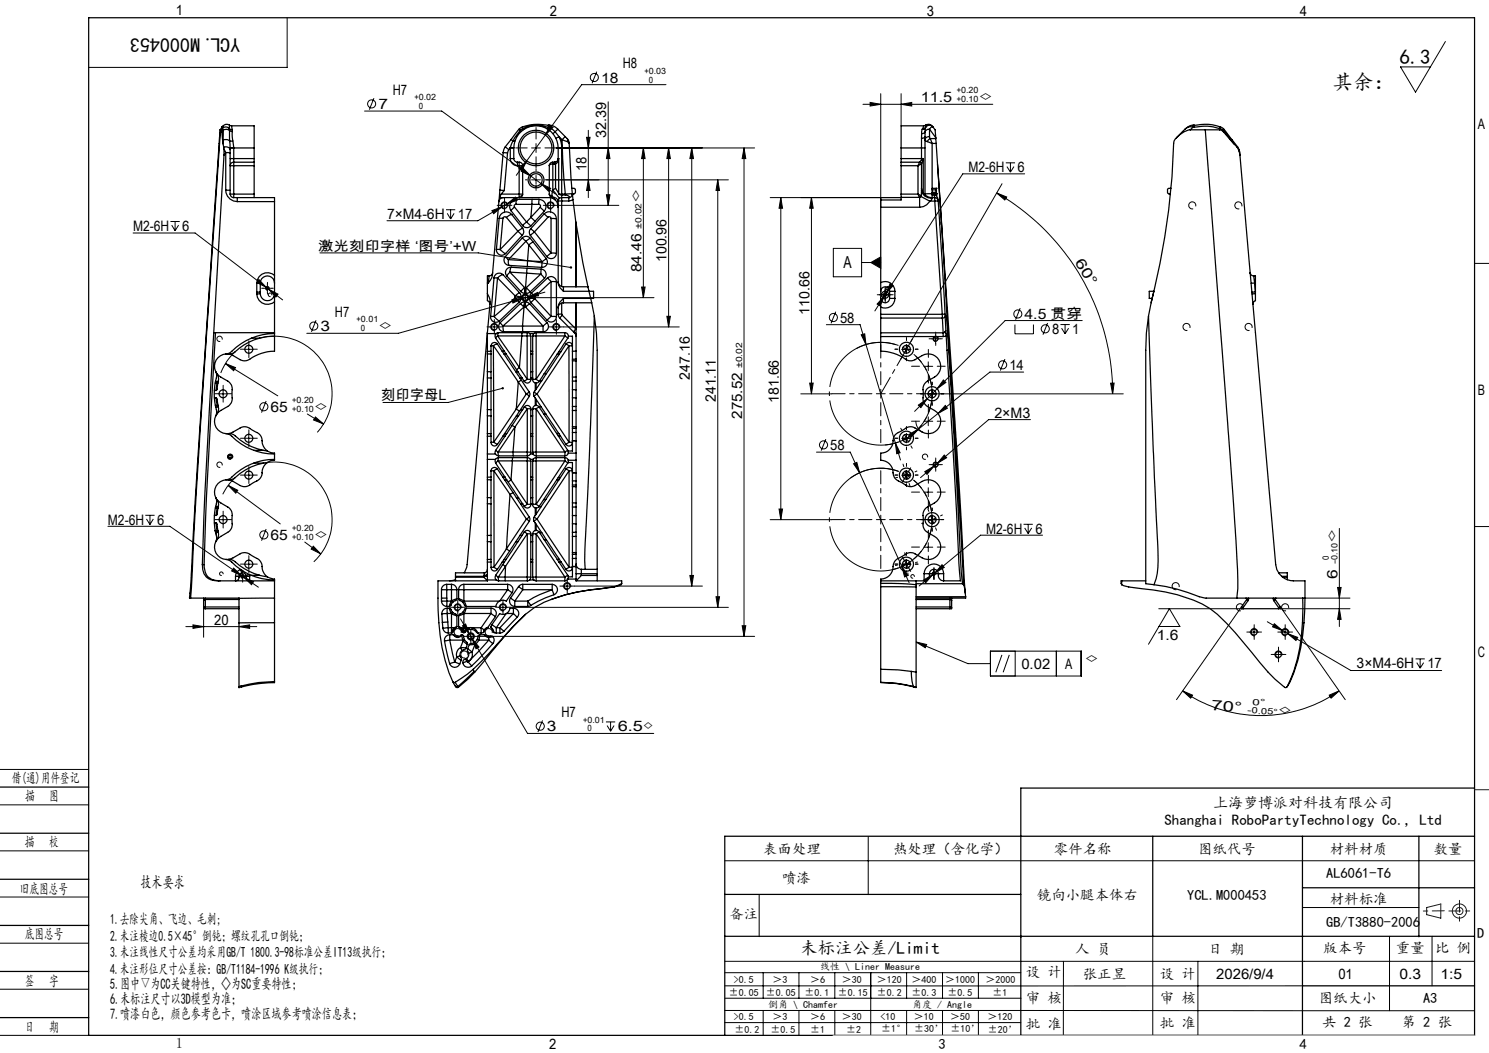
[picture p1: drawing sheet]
<svg xmlns="http://www.w3.org/2000/svg" width="420mm" height="297mm" viewBox="0 0 420 297" stroke-linecap="round" stroke-linejoin="round" font-family="sans-serif">
<defs><g id="words">
<g font-size="5.8">
<text x="394.8" y="18">6.3</text>
<text x="375.9" y="25.2">其余：</text>
</g>
<text font-size="5.6" x="67.7" y="10.6" transform="rotate(-180 67.7 10.6)">YCL.M000453</text>
<text font-size="4.9" x="225.7" y="269">未标注公差/Limit</text>
<g font-size="4.7">
<text x="237.9" y="75.7">A</text>
<text x="39.6" y="250.4">技术要求</text>
</g>
<g font-size="4.2">
<text x="342.2" y="227.9">上海萝博派对科技有限公司</text>
<text x="328.5" y="232.8">Shanghai RoboPartyTechnology Co., Ltd</text>
<text x="31.1" y="279">5.图中▽为CC关键特性，◇为SC重要特性；</text>
<text x="31.1" y="283.2">6.未标注尺寸以3D模型为准；</text>
<text x="31.1" y="287.5">7.喷漆白色，颜色参考色卡，喷涂区域参考喷涂信息表；</text>
</g>
<g font-size="4.1">
<text x="49.6" y="4.3">1</text>
<text x="155.1" y="4.6">2</text>
<text x="261.4" y="4.6">3</text>
<text x="366.6" y="4.6">4</text>
<text x="169.5" y="23.3">18</text>
<text x="175.7" y="19.2">H8</text>
<text x="110.8" y="26.7">H7</text>
<text x="259.7" y="28.8">11.5</text>
<text x="276" y="28.8">◇</text>
<text x="106.7" y="30.8">7</text>
<text x="171" y="38.9" transform="rotate(-90 171 38.9)">32.39</text>
<text x="416.9" y="36.3">A</text>
<text x="165.4" y="48.3" transform="rotate(-90 165.4 48.3)">18</text>
<text x="273.2" y="48.6">M2-6H</text>
<text x="287" y="48.6">6</text>
<text x="180.9" y="57.2" transform="rotate(-90 180.9 57.2)">◇</text>
<text x="37.6" y="65.1">M2-6H</text>
<text x="51.4" y="65.1">6</text>
<text x="109.2" y="61.8">7×M4-6H</text>
<text x="129.1" y="61.8">17</text>
<text x="180.9" y="76.8" transform="rotate(-90 180.9 76.8)">84.46</text>
<text x="188" y="73.9" transform="rotate(-90 188 73.9)">100.96</text>
<text x="303.1" y="73.9" transform="rotate(59 303.1 73.9)">6 0 °</text>
<text x="94.5" y="89.3">H7</text>
<text x="228.3" y="88.7" transform="rotate(-90 228.3 88.7)">110.66</text>
<text x="289" y="90">4.5 贯穿</text>
<text x="90.4" y="93.4">3</text>
<text x="106.7" y="93.4">◇</text>
<text x="237" y="91">58</text>
<text x="296.7" y="94.2">8</text>
<text x="302.4" y="94.2">1</text>
<text x="194.6" y="107" transform="rotate(-90 194.6 107)">247.16</text>
<text x="284.7" y="104.4">14</text>
<text x="107.6" y="112.9">刻印字母L</text>
<text x="201.9" y="113.4" transform="rotate(-90 201.9 113.4)">241.11</text>
<text x="219.7" y="113.7" transform="rotate(-90 219.7 113.7)">181.66</text>
<text x="416.9" y="111.3">B</text>
<text x="76.3" y="116.2">65</text>
<text x="88.5" y="116.2">◇</text>
<text x="209.3" y="118.1" transform="rotate(-90 209.3 118.1)">275.52</text>
<text x="280.5" y="117.8">2×M3</text>
<text x="234.2" y="126.9">58</text>
<text x="30.5" y="148">M2-6H</text>
<text x="44.3" y="148">6</text>
<text x="76.3" y="152.3">65</text>
<text x="88.5" y="152.3">◇</text>
<text x="278.2" y="150.5">M2-6H</text>
<text x="292" y="150.5">6</text>
<text x="377.2" y="153.1" transform="rotate(-90 377.2 153.1)">◇</text>
<text x="377.2" y="163.3" transform="rotate(-90 377.2 163.3)">6</text>
<text x="60.4" y="176.2">20</text>
<text x="326.3" y="180.6">1.6</text>
<text x="416.9" y="185.3">C</text>
<text x="288.1" y="188.6">0.02</text>
<text x="300.5" y="188.6">A</text>
<text x="305.9" y="187.1">◇</text>
<text x="382.6" y="188.5">3×M4-6H</text>
<text x="402.6" y="188.5">17</text>
<text x="158.4" y="202.2">H7</text>
<text x="341.7" y="200.4" transform="rotate(4 341.7 200.4)">7 0 °</text>
<text x="360.4" y="201.7" transform="rotate(4 360.4 201.7)">◇</text>
<text x="154.3" y="206.3">3</text>
<text x="174.2" y="206.3">6.5◇</text>
<text x="3.3" y="220.9">借(通)用件登记</text>
<text x="7.1" y="226">描</text>
<text x="13.9" y="226">图</text>
<text x="7" y="238.9">描</text>
<text x="13.8" y="238.9">校</text>
<text x="215.3" y="240.8">表面处理</text>
<text x="251.9" y="240.8">热处理（含化学）</text>
<text x="297.3" y="240.8">零件名称</text>
<text x="337.9" y="240.8">图纸代号</text>
<text x="375.1" y="240.8">材料材质</text>
<text x="404.4" y="240.8">数量</text>
<text x="220.6" y="249">喷漆</text>
<text x="374.1" y="247.7">AL6061-T6</text>
<text x="5.6" y="252">旧底图总号</text>
<text x="292.5" y="253.7">镜向小腿本体右</text>
<text x="334.9" y="253.7">YCL.M000453</text>
<text x="375.1" y="254.9">材料标准</text>
<text x="31.1" y="260.5">1.去除尖角、飞边、毛刺;</text>
<text x="205.7" y="259.3">备注</text>
<text x="374.1" y="261.4">GB/T3880-2006</text>
<text x="7" y="265">底图总号</text>
<text x="31.1" y="265.3">2.未注棱边0.5×45°倒钝；螺纹孔孔口倒钝；</text>
<text x="303.3" y="269">人 员</text>
<text x="340.8" y="269">日 期</text>
<text x="373.2" y="268.7">版本号</text>
<text x="393.7" y="268.7">重量</text>
<text x="404.8" y="268.7">比 例</text>
<text x="416.7" y="264.6">D</text>
<text x="31.1" y="270">3.未注线性尺寸公差均采用GB/T 1800.3-98标准公差IT13级执行；</text>
<text x="31.1" y="274.8">4.未注形位尺寸公差按：GB/T1184-1996 K级执行；</text>
<text x="289.3" y="275.5">设 计</text>
<text x="7" y="278">签</text>
<text x="13.8" y="278">字</text>
<text x="305.4" y="276">张正昱</text>
<text x="327.2" y="276">设 计</text>
<text x="343.1" y="276">2026/9/4</text>
<text x="377.5" y="276">01</text>
<text x="394.8" y="276">0.3</text>
<text x="406.3" y="276">1:5</text>
<text x="289.3" y="283">审 核</text>
<text x="327.2" y="282.9">审 核</text>
<text x="372" y="283">图纸大小</text>
<text x="401.4" y="283">A3</text>
<text x="7" y="291">日</text>
<text x="13.8" y="291">期</text>
<text x="289.3" y="290.1">批 准</text>
<text x="327.2" y="290">批 准</text>
<text x="373" y="289.8">共 2 张</text>
<text x="395.4" y="289.8">第 2 张</text>
<text x="49.6" y="295.6">1</text>
<text x="154.9" y="296">2</text>
<text x="264.7" y="296">3</text>
<text x="366.6" y="296">4</text>
</g>
<text font-size="3.9" x="89.8" y="70.7">激光刻印字样 ‘图号’+W</text>
<g font-size="2.8">
<text x="231.3" y="273.6">线性 \ Liner Measure</text>
<text x="205.6" y="280.8">±0.05</text>
<text x="207" y="277.2">&gt;0.5</text>
<text x="216" y="280.8">±0.05</text>
<text x="217.9" y="277.2">＞3</text>
<text x="227" y="280.8">±0.1</text>
<text x="228.5" y="277.2">＞6</text>
<text x="236.3" y="280.8">±0.15</text>
<text x="237.5" y="277.2">＞30</text>
<text x="247.4" y="277.2">＞120</text>
<text x="247.4" y="280.8">±0.2</text>
<text x="257.1" y="277.2">＞400</text>
<text x="257.1" y="280.8">±0.3</text>
<text x="266.6" y="277.2">＞1000</text>
<text x="267.3" y="280.8">±0.5</text>
<text x="278" y="277.2">＞2000</text>
<text x="279.9" y="280.8">±1</text>
<text x="207" y="287.8">&gt;0.5</text>
<text x="216.6" y="284.3">倒角 \ Chamfer</text>
<text x="217.9" y="287.8">＞3</text>
<text x="228.5" y="287.8">＞6</text>
<text x="237.5" y="287.8">＞30</text>
<text x="248.4" y="287.8">&lt;10</text>
<text x="257.3" y="284.3">角度 / Angle</text>
<text x="257.8" y="287.8">＞10</text>
<text x="268" y="287.8">＞50</text>
<text x="278.5" y="287.8">＞120</text>
<text x="207.1" y="291.3">±0.2</text>
<text x="217.3" y="291.3">±0.5</text>
<text x="228.5" y="291.3">±1</text>
<text x="238.7" y="291.3">±2</text>
<text x="248.6" y="291.1">±1°</text>
<text x="257.8" y="291.1">±30’</text>
<text x="268.1" y="291.1">±10’</text>
<text x="278.6" y="291.2">±20’</text>
</g>
<g font-size="2.4">
<text x="181.8" y="20.9">+0.03</text>
<text x="183" y="23.3">0</text>
<text x="116.9" y="28.3">+0.02</text>
<text x="269.9" y="26.4">+0.20</text>
<text x="269.9" y="28.8">+0.10</text>
<text x="118.1" y="30.7">0</text>
<text x="180.9" y="64.6" transform="rotate(-90 180.9 64.6)">±0.02</text>
<text x="100.6" y="91">+0.01</text>
<text x="101.8" y="93.4">0</text>
<text x="209.3" y="103.9" transform="rotate(-90 209.3 103.9)">±0.02</text>
<text x="82.4" y="113.7">+0.20</text>
<text x="82.4" y="116.2">+0.10</text>
<text x="82.4" y="149.9">+0.20</text>
<text x="82.4" y="152.3">+0.10</text>
<text x="374.8" y="158" transform="rotate(-90 374.8 158)">0</text>
<text x="377.2" y="159.2" transform="rotate(-90 377.2 159.2)">-0.10</text>
<text x="164.5" y="203.8">+0.01</text>
<text x="351.8" y="201.1" transform="rotate(4 351.8 201.1)">-0.05°</text>
<text x="353.2" y="198.7" transform="rotate(4 353.2 198.7)">0 °</text>
<text x="165.7" y="206.3">0</text>
</g>
</g></defs>
<g fill="none" stroke="#000" stroke-width=".28">
<path d="M81 5v14h-56M407.7 11.7l-8.4 14.3-4.3-7.1h8.5M102.8 31.3h21.8l25.2 18.4M105.5 27.7l-1.3 3.2M155.2 35.4l.8 .5-2.2 2.2zM165.5 38.7h.9l-.5 3zM165.9 36.8v18.9M168.3 20.2l-1.3 3.3M171.6 28.7v29.2M187.9 23.9h-23.8l-18.5 25.6M243.4 29.4h36.6M245.4 28.9l3 .5-3 .5z"/>
<path d="M248.4 26.4v32.1M254.2 29.4l3-.5v1zM254.2 26.4v9.1M125.8 59.2h2.6M127.1 59.2v2.6M138.7 59.4l2.9-1.1-2.4 2zM141 57.9h2.5M141.6 58.3l-6.8 4h-25.7M142.3 56.7v2.5M143 57.5l2.4-1.9 .5 .9zM143 57.5l-1.4 .8M143.3 58.2a1 1 0 0 0-.9-1.3 1 1 0 0 0-1.1 1.1 1 1 0 0 0 1.3 .9"/>
<path d="M146.4 47.5l2.2-2.1-1.4 2.7zM147.4 55l-4.4 2.5M147.6 47.6l2.2 2.1-2.8-1.4zM149.8 49.7l2.8 2.1M149.9 50.7h2.5M149.9 41.7h2.5M151.2 40.5v2.5M151.2 49.5v2.5M152.6 51.8l2.7 1.3-.6 .8zM152.6 51.8l4 2.9M154.1 57.9h2.5M154.2 50.7h51.3"/>
<path d="M155.3 56.7v2.5M156.3 58.2a1.01 1.01 0 0 0-.9-1.3 1.01 1.01 0 0 0-1.1 1.1 1.01 1.01 0 0 0 1.3 .9M157 41.7h55.9M157.4 57.9h17.2M165.9 50.7l.5 3h-.9zM171.1 54.9h.9l-.4 3zM171.6 41.7l.4 3h-.9zM181.5 41.7v42.3M181.5 41.7l.5 3h-1zM188.6 41.7v50.5M188.6 41.7l.5 3h-1zM195.1 41.7v123.6"/>
<path d="M195.1 41.7l.5 3h-1zM202.5 50.7v120.6M202.5 50.7l.5 3h-1zM209.9 41.7v137.8M209.9 41.7l.5 3h-1.1zM220.2 55.7v90.9M220.2 55.7l.5 3h-1zM228.9 55.7v55.4M228.9 55.7l.5 3h-1zM248.4 55.7h-31.2M281.1 54.4l2.9 1.2-.6 .8zM281.1 54.4a65.4 65.4 0 0 1 32.7 56.7"/>
<path d="M282.6 51.8l-26.9 46.7M283.7 45.9h2.6M284 47l1 1.5M285 45.9v2.6M286 47l-1 1.5M289 49h-17.4l-21.7 33.8M337.3 58.2a1 1 0 0 0-.9-1.3 1 1 0 0 0-1.1 1.1 1 1 0 0 0 1.2 .9M350.3 58.2a1.01 1.01 0 0 0-.9-1.3 1.01 1.01 0 0 0-1.1 1.1 1.01 1.01 0 0 0 1.3 .9M37.5 65.7h17.5l20.1 15.4M48.1 62.5h2.6M48.4 63.5l1 1.6M49.4 62.5v2.6"/>
<path d="M50.4 63.5l-1 1.6M73 78.8l2.1 2.3-2.7-1.4zM90.2 71.3h44.7l26.1 4.2M126.2 60.2l.9 1.6M128.1 60.2l-1 1.6M235.1 70.1h7.9v8h-7.9zM243 74h5.4M245.6 74l2.8-1.5v3.2zM415.9 74.3h4.1M62.7 95.8a.76 .76 0 0 0-.7-1 .76 .76 0 0 0-.8 .8 .76 .76 0 0 0 .9 .7M66.4 99.2l-2.4 2.7-1.7 3.3M68.9 98.5h2.5"/>
<path d="M70.2 97.3v2.5M73.2 95.4a16.2 16.2 0 0 1 18.1 7.2 16.2 16.2 0 0 1-1.8 19.4M74.2 81.3h2.5M75.1 81.1l.6 .5M75.4 80.1v2.5M75.7 81.6l2.7 1.4-.6 .8zM75.7 81.6l4 3M75.9 81.5a.51 .51 0 0 0-.4-.7 .51 .51 0 0 0-.6 .6 .51 .51 0 0 0 .7 .4M76.7 83.3a.51 .51 0 0 0-.5-.7 .51 .51 0 0 0-.5 .6 .51 .51 0 0 0 .6 .4M89.1 90.3l-1.3 3.3M138.2 92.2h2.5M139.4 91v2.5"/>
<path d="M140.4 92.5a1 1 0 0 0-.9-1.3 1 1 0 0 0-1.1 1.1 1 1 0 0 0 1.3 .9M144.4 84.5l3.1-.3-2.8 1.3zM146.9 84h2.5M147.5 84.2l-35.1 9.8h-25.9M148.2 82.7v2.5M148.9 83.8l2.8-1.3 .2 .9zM148.9 83.8l-1.4 .4M150.2 84h34.3M153.7 82.4l-4.8 1.4M155.7 92.2h2.5M156.9 91v2.5M157.9 92.5a1 1 0 0 0-.9-1.3 1 1 0 0 0-1.1 1.1 1 1 0 0 0 1.3 .9"/>
<path d="M159 92.2h32.6M181 81h1l-.5 3zM188.1 89.2h1l-.5 3zM233.1 91.6h9.5l1.7 5.6M235.7 87.9l-1.3 3.3M242.9 94.4l1-.2 .4 3zM244.3 97.2l8.3 27.8M248.4 83.1h2.5M249.4 83.5l-1.2 2.8-.8-.5zM249.4 83.5l-2.6 4.2M249.7 81.9v2.5M249.9 82.8l-.5 .7"/>
<path d="M250.2 83.3a.51 .51 0 0 0-.5-.7 .51 .51 0 0 0-.5 .6 .51 .51 0 0 0 .6 .4M250.9 81.5a.5 .5 0 0 0-.4-.7 .5 .5 0 0 0-.6 .6 .5 .5 0 0 0 .6 .4M251.1 80l.8 .6-2 2.2zM252.7 97.2a14.5 14.5 0 0 0-11.2 1.1M254.4 98.5h2.5M254.6 97.9l1.1 .6M255.7 97.3v2.5M255.7 98.5l-.6 1.1M255.7 98.5l1 .7M262.7 95.6h2.5M263.9 94.3v2.5M264.7 95.8a.76 .76 0 0 0-.7-1 .76 .76 0 0 0-.8 .8 .76 .76 0 0 0 .9 .7"/>
<path d="M286.3 91.5v2.7h5.2v-2.7M287.8 86.9l-1.3 3.3M295.5 91.1l-1.3 3.3M299.1 91.5h2.6M299.4 92.6l1 1.6M300.4 91.5v2.7M301.4 92.6l-1 1.6M305.3 90.4h-21.8l-19.2 19.2M335.6 92.5a1 1 0 0 0-.8-1.3 1 1 0 0 0-1.1 1.1 1 1 0 0 0 1.2 .9M353.2 92.5a1.01 1.01 0 0 0-.9-1.3 1.01 1.01 0 0 0-1.1 1.1 1.01 1.01 0 0 0 1.3 .9M61.7 111.1h2.5M62.9 109.8v2.5"/>
<path d="M63.6 102.5l2.8 1.2-.5 .9zM63.6 102.5l14.8 9.2M75.1 113.1l-1.3 3.3M86.7 116.8l4.6 2.8M89 117.6l2.3 2-2.9-1.1zM141.8 109.5l-15.4 4h-18.4M225.9 111.1h8.7M228.4 108.1h1l-.5 3zM258.3 100.4a14.5 14.5 0 0 1 3.8 15.4 14.5 14.5 0 0 1-12.4 9.7M258.3 118.7l.4 1.6 .6 .9 .8 .6M259 114.3l2.5-1.8-1.7 2.5zM260.6 118.8h2.5"/>
<path d="M260.6 103.3h2.5M261.5 112.5l-3.5 3.5M261.7 111.1h55.1M261.8 102.1v2.5M261.8 117.6v2.5M262.9 109.8v2.5M264.3 109.6l-2.8 2.9M266.1 107.2l.7 .7-2.5 1.7zM266.6 114.4l.6 .7-2.6 1.5zM283.5 101.3l-1.3 3.2M288.7 104.9h-9.5l-20.1 16.1M290.7 118.4h-11.8l-19.3 16.3"/>
<path d="M313.3 108.1h1l-.5 3zM62.7 131.3a.76 .76 0 0 0-.7-1 .76 .76 0 0 0-.8 .8 .76 .76 0 0 0 .9 .7M64.4 136.9l2.7 1.4-.6 .8zM64.4 136.9l14.7 10.9M65.7 129a.75 .75 0 0 0-.7-.9 .75 .75 0 0 0-.8 .8 .75 .75 0 0 0 .9 .6M66.4 134.7l-1.7 1.7-1.9 3M68.9 123.6h2.5M68.9 134h2.5M70.2 122.4v2.5M70.2 132.7v2.6M74.3 130.6a16.3 16.3 0 0 1 17.6 8.6 16.3 16.3 0 0 1-3.4 19.3M230.3 127.5h9.5l2.7 5.8"/>
<path d="M232.9 123.9l-1.3 3.2M240.8 130.8l.9-.4 .8 2.9zM242.5 133.3l13.9 31.1M252.6 125l1.3 2.7-1 .3zM252.6 125l1.4 4.7M253.5 133a14.5 14.5 0 0 0-13.6 1.8M254.4 123.6h2.5M254.4 134h2.5M254.6 133.5l1.1 .5M255.7 122.4v2.5M255.7 132.7v2.6M255.7 134l-.6 1.1"/>
<path d="M255.7 134l1 .7M256.3 132.9l-.6 1.1M256.5 122.5l2.6-1.5-2 2.3zM257.6 135.4a14.5 14.5 0 0 1 4.9 14.5 14.5 14.5 0 0 1-10.9 10.8M259.1 121l-3.9 3.1M260.6 138.8h2.5M260.8 133l2.7-1.5-2 2.3zM261.7 129a.75 .75 0 0 0-.7-.9 .75 .75 0 0 0-.8 .8 .75 .75 0 0 0 .9 .6M261.8 137.6v2.5M262.7 131.1h2.5M263.9 129.8v2.5M264.7 131.3a.76 .76 0 0 0-.7-1 .76 .76 0 0 0-.8 .8 .76 .76 0 0 0 .9 .7"/>
<path d="M266.3 128.3l.7 .8-2.6 1.6zM30.4 148.4h17.5l20.2 13.9M41 145.3h2.6M41.3 146.4l1 1.6M42.3 145.3v2.7M43.3 146.4l-1 1.6M61.7 146.6h2.5M62.9 145.3v2.5M68.9 159.1h2.5M70.2 157.9v2.5M75.1 149.2l-1.3 3.3M86 152.9l4.5 3.3"/>
<path d="M88.4 154.1l2.1 2.1-2.7-1.3zM217.2 146.6h17.4M219.7 143.6h1l-.5 3zM254.4 159.8l1.7 2.5-.9 .4zM254.4 159.1h2.5M255.7 157.9v2.5M260.6 154.3h2.5M261.7 146.6h2.5M261.8 153.1v2.5M262.9 145.3v2.5M265.7 159.3l.6 .8-2.6 1.5zM288.7 147.9h2.6"/>
<path d="M289 148.9l1 1.6M290 147.9v2.6M291 148.9l-1 1.6M294.1 151h-17.5l-12.9 10.6M377.8 149v27.7M415.9 148.5h4.1M52.4 176.7h20M54.4 176.2l3 .5-3 .5zM57.4 171.4v8.3M62.9 162a.5 .5 0 0 0-.4-.7 .5 .5 0 0 0-.6 .6 .5 .5 0 0 0 .6 .4M65.9 160.2l2.2 2.1-2.8-1.3zM67.2 162.6h2.5"/>
<path d="M67.4 176.7l3-.5v1zM68.1 162.3l4.8 3.3M68.4 161.3v2.5M68.8 162.8l2.7 1.3-.6 .8zM68.9 162.7a.5 .5 0 0 0-.4-.6 .5 .5 0 0 0-.6 .5 .5 .5 0 0 0 .6 .5M127.8 171.3h2.6M129.1 170v2.5M129.9 174.6l2.5 4.3M130.1 178.5a.99 .99 0 0 0-.9-1.2 .99 .99 0 0 0-1.1 1.1 .99 .99 0 0 0 1.3 .8M130.1 171.6a.99 .99 0 0 0-.9-1.3 .99 .99 0 0 0-1.1 1.1 .99 .99 0 0 0 1.3 .9M130.5 176.5l.8-.5 1.1 2.9zM131.6 179.5h2.5"/>
<path d="M132.4 178.9l.8 1.3M132.8 178.3v2.5M134.8 179.5h78.1M138.8 178.5a.99 .99 0 0 0-.9-1.2 .99 .99 0 0 0-1 1.1 .99 .99 0 0 0 1.2 .8M140.6 171.3h2.5M141.9 170v2.5M142.8 171.6a1 1 0 0 0-.8-1.3 1 1 0 0 0-1.1 1.1 1 1 0 0 0 1.2 .9M143.9 171.3h61.6M158.8 165.3h2.4M160 164.1v2.5M160.9 165.6a1 1 0 0 0-.8-1.3 1 1 0 0 0-1.1 1.1 1 1 0 0 0 1.2 .9M162.1 165.3h36"/>
<path d="M194.6 162.3h1l-.5 3zM202 168.3h1l-.5 3zM209.3 176.5h1.1l-.5 3zM257.9 162.7a.51 .51 0 0 0-.4-.6 .51 .51 0 0 0-.6 .5 .51 .51 0 0 0 .7 .5M260.5 163.6l2.6-1.5-2 2.3zM262.2 161.8h2.5M263.1 162.1l-3.8 3.2M263.4 160.6v2.5M263.7 161.6l-.6 .5M263.9 162a.51 .51 0 0 0-.4-.7 .51 .51 0 0 0-.6 .6 .51 .51 0 0 0 .7 .4M326.8 171.7h23.9M326.9 176.7h5.9l-3-5-5.8 10"/>
<path d="M332.6 165.6a1.01 1.01 0 0 0-.9-1.3 1.01 1.01 0 0 0-1.1 1.1 1.01 1.01 0 0 0 1.3 .9M350.2 171.2l-18.3 26.1M350.7 171.6a.99 .99 0 0 0-.9-1.3 .99 .99 0 0 0-1 1.1 .99 .99 0 0 0 1.2 .9M352.5 178.3h2.5M353.7 177.1v2.5M354.7 178.5a1 1 0 0 0-.9-1.2 1 1 0 0 0-1 1.1 1 1 0 0 0 1.2 .8M357.5 175.4l23.5 13.7h25.6M359.4 175.9l2.4 2-2.8-1.1zM361.2 171.7h19.6M361.2 171.2l18.2 26.1M361.2 178.3h2.5M362.5 177.1v2.5"/>
<path d="M363.2 178.7l2.8 1.1-.5 .9zM363.5 178.5a1 1 0 0 0-.9-1.2 1 1 0 0 0-1.1 1.1 1 1 0 0 0 1.3 .8M363.5 171.6a1 1 0 0 0-.9-1.3 1 1 0 0 0-1.1 1.1 1 1 0 0 0 1.3 .9M367.5 168.7h13.3M377.3 165.7h1l-.5 3zM377.8 171.7l.5 3h-1zM132 184.9a1 1 0 0 0-.9-1.3 1 1 0 0 0-1.1 1 1 1 0 0 0 1.2 1M133.2 180.2l1.9 2.3-.8 .5zM133.2 180.2l15.6 26.7h35.6M258.4 181.1l3 .7-.4 .9zM258.4 181.1l14.6 6.1h6.4M279.4 183.7h25.6v7h-25.6z"/>
<path d="M282.6 184.7l-1.7 4.9M284.7 184.7l-1.7 4.9M286.3 183.7v7M298 183.7v7M333.6 194.9l2.8 1.2-.6 .8zM333.6 194.9a38.5 38.5 0 0 0 44.1 0M359.4 184.6h2.4M360.6 183.4v2.5M361.6 184.9a.99 .99 0 0 0-.9-1.3 .99 .99 0 0 0-1.1 1.1 .99 .99 0 0 0 1.3 .9M374.9 196.1l2.8-1.2-2.2 2zM399.3 185.8h2.6M399.6 186.9l1 1.6"/>
<path d="M400.6 185.8v2.7M401.6 186.9l-1 1.6M0 217h25M153 203.2l-1.3 3.3M170.9 203.6h2.6M171.2 204.6l1 1.6M172.2 203.6v2.6M173.2 204.6l-1 1.6M0 227h25M0 240h25M244.9 236v16.3M0 253h25"/>
<path d="M204.4 242.8h211.5M214.1 252.4v11.8M367.4 256h32.8M0 266h25M0 279h25M204.4 271.1h211.5M204.4 278.1h163M204.4 274.4h83.5M215.3 274.4v7.1M225.4 274.4v7.1M235.5 274.4v7.1M245.6 274.4v17.6"/>
<path d="M255.7 274.4v7.1M265.9 274.4v7.1M276 274.4v7.1M300 271.1l-.1 21M325.2 264.1v27.9M337.9 271.1v20.9M391.9 264.1v21M403.9 264.1v14M0 292h25M204.4 285l211.5 .1M204.4 288.4h83.5M204.5 281.5h83.5"/>
<path d="M215.3 285v7M225.4 285v7M235.5 285v7M255.7 285v7M265.9 285v7M276 285v7M287.9 292h128"/>
<circle cx="104.8" cy="29.3" r="1.15"/>
<circle cx="167.6" cy="21.8" r="1.14"/>
<circle cx="88.5" cy="91.9" r="1.14"/>
<circle cx="235.1" cy="89.6" r="1.15"/>
<circle cx="287.1" cy="88.6" r="1.15"/>
<circle cx="294.8" cy="92.8" r="1.15"/>
<circle cx="74.4" cy="114.7" r="1.15"/>
<circle cx="282.8" cy="102.9" r="1.14"/>
<circle cx="232.3" cy="125.5" r="1.14"/>
<circle cx="74.4" cy="150.9" r="1.15"/>
<circle cx="152.4" cy="204.8" r="1.15"/>
</g>
<g fill="none" stroke="#191924" stroke-width=".28">
<path d="M402.4 256l4-1v4l-4-1z"/>
<circle cx="411.7" cy="257" r="1"/>
<circle cx="411.7" cy="257" r="2"/>
</g>
<g fill="none" stroke="#000" stroke-width=".28" stroke-dasharray="30.5 1.3 1.3 1.3" stroke-linecap="butt">
<path d="M262.9 111.1v1.2M262.9 111.1v-1.3M253.3 134.6l-.8 .2M255.7 123.6l-1.1 .6M255.7 123.6l1-.7M255.7 134l-1.2 .3M255.7 134l1.2-.4M258 133.1l.7-.3M253.2 159.4l-.7 .1M255.7 159.1l-1.2 .2M255.7 159.1l1.2-.2M255.7 159.1l-1.1 .6"/>
<path d="M255.7 159.1l1-.7M258.2 158.7l.7-.2M260.6 147.4l-.7 .3M262.9 146.6l-1.1 .4M262.9 146.6l1.2-.5M262.9 146.6v1.2M262.9 146.6v-1.3M265.2 145.5l.7-.3"/>
</g>
<path d="M257.7 99.9a14.5 14.5 0 0 1 5 8.7M262.7 113.5a14.5 14.5 0 0 1-5 8.7M257.7 135.4a14.5 14.5 0 0 1 5 8.7M262.7 149a14.5 14.5 0 0 1-5 8.7" fill="none" stroke="#000" stroke-width=".28" stroke-dasharray="30.5 1.3 1.3 1.3" stroke-dashoffset="27.3" stroke-linecap="butt"/>
<path d="M253.4 124.7a14.5 14.5 0 0 1-19.5-13.6 14.5 14.5 0 0 1 19.5-13.7M253.4 160.2a14.5 14.5 0 0 1-19.5-13.6 14.5 14.5 0 0 1 19.5-13.7" fill="none" stroke="#000" stroke-width=".28" stroke-dasharray="30.5 1.3 1.3 1.3" stroke-dashoffset="4.5" stroke-linecap="butt"/>
<path d="M248.4 111.1l7.3-12.6" fill="none" stroke="#000" stroke-width=".28" stroke-dasharray="30.5 1.3 1.3 1.3" stroke-dashoffset="25.1"/>
<g fill="none" stroke="#000" stroke-width=".35">
<path d="M25 5h390.9v287h-390.9zM62.1 36.6l-6.4 94.2-1.8 32.6-.5 5.3h.4M62.1 36.6h.1M62.2 36.6h.3M62.2 36.6l-5.9 87.1-2.5 45M62.5 36.6l.1 .6M62.6 37.2l.3 3.3M62.7 35.8l.1-.1a1.28 1.28 0 0 1 1.9-.3v.9M62.7 35.8l.3-.2-.3 .7M62.7 35.8h.1M62.7 35.8l-.6 .8M62.7 36.3l.3 .4"/>
<path d="M62.7 36.3a1.26 1.26 0 0 1 2 0M62.7 36.3l-.2 .3M62.8 35.7l-.1 .1M62.9 39.5a1.76 1.76 0 0 1 1.9 .3M62.9 39.5v1M63 36.7l-.1 2.8M63 36.7a1.69 1.69 0 0 1 1.7 .1M63 36.7l-.4 .5M64.7 36.3l.8 .2M64.7 36.3v.5M64.7 35.3l.6 .2M64.7 36.8l.1 3"/>
<path d="M64.7 36.8l.8 .3M64.8 39.8l.1 1.9M64.8 39.8h.9M65.3 35.5h6.4v6.2M65.3 35.5l.2 1M65.5 37.1l.2 2.7M65.5 36.5v.6M65.7 39.8l.2 1.9M144.2 39.3l-1.7 2.1 1 .8M144.2 39.3l.5 .5M144.7 39.8l-.8 1.9M144.7 39.8h.5"/>
<path d="M146.8 36.8l-.4-.3-2.2 2.8M146.8 36.8l-2.1 3M146.8 36.8l.2 .3M147.4 35.8l-1 .7M147.4 35.8v.5M147.4 36.3l.3 .2M147.4 36.3l-.6 .5M154.7 35.9a8.9 8.9 0 0 0-7.3 .4M154.7 35.9l-.5 .4M154.7 35.9l.4 .2M154.8 35.3a17.4 17.4 0 0 0-7.4 .5M155 35.3l1.2 .3 1.1 .8"/>
<path d="M155 35.3h-.3v.6M155 35.3l.1 .8M155.1 36.1l1.5 1.1M155.1 36.1l-.6 .3M156.6 37.2l-.6 .5M156.6 37.2l1.1 1.4M157.3 36.4l-.7 .8M157.3 36.4l2.1 2.1M157.7 38.6l-.9 .4M157.7 38.6l.6 1.5 .1 1.6M157.7 38.6l.8 .8M158.5 39.4l1.5 .5"/>
<path d="M158.5 39.4l.5 10.8 .5 4.5M159.4 38.5l.6 .6M159.4 38.5l-.9 .9M160 39.9l.5 .6M160 39.1l.1 .2-.1 .6M160 39.1l.4 .6 .1 .8M259.9 39v2.7M260 37.7l-.1 1.3M260.1 36.4l-.1 1.3M260.3 36.3l-.2 .1M260.5 35.5h-6.3v6.2M260.5 35.5l-.2 .8"/>
<path d="M260.9 39.4l.6 .5M260.9 39.4v15.3M260.9 38.6l-.3 .3-.7 .1M260.9 38.6v.8M260.9 37.2l-.2 .3-.7 .2M260.9 37.2v1.4M261.1 36.1l-.2 1.1M261.1 36.1l-.5 .3h-.5M261.1 36l-.8 .3M261.1 35.3l-.6 .2M261.5 39.9l1.4 .6M262.2 38.5l.2 .6"/>
<path d="M262.2 38.5a1.14 1.14 0 0 0-1.3 .9M262.2 36.4l1.7 2.4M262.2 36.4a1.2 1.2 0 0 0-1.3 .8M262.2 36.4v2.1M262.4 39.1l-.9 .8M262.4 39.1l.5 1.4M262.4 39.1h1.5M263.1 35.7a1.29 1.29 0 0 0-2-.3v.5M263.2 35.8a1.24 1.24 0 0 0-2.2 .3M263.2 35.8a2.17 2.17 0 0 1 .7 2.1v.9M263.2 35.8h-.3l-.7 .6M263.9 39.1l.2 1.4"/>
<path d="M263.9 38.8v.3M331.9 38.8l-.7 1a211 211 0 0 1-6.5 45.6l-.7 3.7M335.7 36.6h4.3M335.7 36.6a6.4 6.4 0 0 0-3.8 2.2M336.5 35.3a3 3 0 0 0-2.2 1.1M336.5 35.8a2.59 2.59 0 0 0-2.9 1.2l-1.7 1.8M336.5 35.3h.4v.5M336.5 35.3v.5M336.5 35.8l-.8 .8M336.5 35.8h.4M336.8 35.3a17.2 17.2 0 0 1 7.4 .5M336.9 35.8a14.8 14.8 0 0 1 7.1 .5"/>
<path d="M340 36.6l6.8 89.9a732.9 732.9 0 0 1 2.3 39.6l-.2 2.6M340 36.6h4M344 36.3l1.1 .4M344 36.3v.3M344 36.6l1.1 .6M344.2 35.8l1 .7M344.2 35.8l-.2 .5M345.1 36.7l.1-.2 2.3 2.8M345.1 36.7l2.1 2.8M345.1 36.7v.5M345.1 37.2l2.9 3.3M347.2 39.5l.8 1"/>
<path d="M347.5 39.3l1.6 2.1M347.5 39.3l-.3 .2M62.9 40.5l.2 1M63.1 41.5a1.32 1.32 0 0 1 1.8 .7M63.1 41.5l.1 .6M63.2 43.7l-2.9 50.1M63.2 42.1v1.6M63.2 42.1l.5 .9M63.7 53.6a3.2 3.2 0 0 0 3.2 3.3M63.7 43v10.6M63.7 53.6l1.2 .1M63.7 43l1.2 .1"/>
<path d="M63.7 43l-.5 .7M64.9 54.7l.4 .8 .6 .2M64.9 53.7v1M64.9 42.2v.9M64.9 41.7v.5M64.9 44.7h1M64.9 41.7h1M64.9 54.7h1M64.9 43.1v10.6M65.9 55.7h1M65.9 44.7v1.1M65.9 45.8a.81 .81 0 0 0-.9 .9h.9"/>
<path d="M65.9 41.7h.1M65.9 54.7v1M65.9 45.8v.9M65.9 45.8h5.8M65.9 54.7h5.8M65.9 46.7h5.8M65.9 41.7h5.8M65.9 44.7h5.8M65.9 41.7v3M65.9 46.7v8M66.9 55.7v1.2M66.9 55.7h10.5v1.2"/>
<path d="M66.9 56.9h10.5M71.7 44.7v1.1M71.7 54.7v1M71.7 45.8v.9M71.7 41.7v3M71.7 46.7v8M77.4 56.9v20.8M140.7 56.9l-1.8 20.8-.2 .6-1 1.5M141 53.6l1.2 .1M141 53.6l-.3 3.3M141.4 54.7l-.3 1h.9M141.4 54.7h5"/>
<path d="M141.9 43l1.3 .1M141.9 43l-.9 10.6M142 55.7a1.21 1.21 0 0 0-1.3 1.2M142 55.7h13.2l1.4 .7M142.2 53.7l-.8 1M142.6 41.4l-.5 .7-.2 .9M143.2 43.1l-1 10.6M143.5 42.2l-.3 .9M143.9 41.7h1M143.9 41.7h.1M143.9 44.7h1M143.9 44.7a2.05 2.05 0 0 0 2 2"/>
<path d="M143.9 41.7l-.4 .5M143.9 41.7v3M144.2 59.5l3.2 4.1M144.9 44.7a1.09 1.09 0 0 0 1 1.1M144.9 41.7a6.3 6.3 0 0 1 6.3-6.2 6.3 6.3 0 0 1 6.2 6.2M144.9 41.7v3M145.1 58.4l-.9 1.1M145.1 58.4l3.4 4.2M145.6 57.6h4.4M145.6 57.6l-.5 .3v.5M145.8 56.2a2.02 2.02 0 0 0-1.8 1.2 2.02 2.02 0 0 0 .2 2.1M145.8 56.2l-.2 1.4"/>
<path d="M145.8 56.2h6.2M145.9 45.8v.9M145.9 45.8h.5M145.9 46.7h.5M146.4 45.8a.96 .96 0 0 1 1 .9M146.4 54.7v1a.86 .86 0 0 0 1-1M146.4 54.7h1M146.4 46.7h1M146.4 45.8v.9M146.4 46.7v8M147.4 46.7v8M150 57.6h2"/>
<path d="M150 57.6l-.2 3.7M150.1 56.2l-.1 1.4M152 57.6l.4 .3v.6M152 56.2a2 2 0 0 1 1.8 1.2 2 2 0 0 1-.3 2.2M152 56.2v1.4M152.4 58.5l1.1 1.1M152.4 58.5l-2.6 2.8M153.5 59.6l-3.8 4.1M154.9 54.7l.3 .7 .4 .3M154.9 54.7l.7 .5M154.9 46.7v8M155.6 55.7l1 .7"/>
<path d="M155.6 55.4v.3M155.6 55.4a1.92 1.92 0 0 1 1.8 1.3M155.6 55.2v.2M155.9 45.8a.96 .96 0 0 0-1 .9M155.9 46.2l-.7 .2-.3 .3M155.9 53.6l-.3 1.6M155.9 45.8v.4M155.9 53.6l1.9 2.3M155.9 45.8h.5M155.9 46.2v7.4M155.9 46.2h.5M156.4 45.8v.4"/>
<path d="M156.6 56.4l.5 .7 .3 1.4M156.6 45.7l.1 .5M156.7 46.2h-.3M156.7 53.1l-.8 .5M156.7 53.1l.9 1.5M156.7 46.2v6.9M157.4 58.5v21.2l.2 .7 .4 .8 .9 1M157.4 44.7a1.02 1.02 0 0 1-1 1.1M157.4 45.3l-.2 .6-.5 .3M157.4 56.7v1.8M157.4 41.7h1M157.4 44.7h.2"/>
<path d="M157.4 41.7v3M157.6 44.7l-.3 .5 .1 .1M157.6 44.7l-.2 .6M157.6 54.6l.1 .1M157.6 44.7v9.9M157.7 54.7l.7 .3M157.7 54.7h.7M157.8 55.9l-.4 .8M158.4 55.7l-.6 .2M158.4 55v.7M158.4 54.7v.3M158.4 55.7v1"/>
<path d="M158.4 56.7h2M158.4 56.7h-1M158.4 56.7v24.1M158.4 55.7h2M158.4 54.7h1.1M158.4 41.7v13M158.4 55h1.1M159.5 54.7v.3M159.5 55l.9 .3 .3 .3-.3 .1M160.4 55.7v1M160.5 40.5l.8 12.6M161.3 53.1l.8 .1 .2 .2v1l-.4 .2"/>
<path d="M161.3 53.1l.1 1.5M161.4 54.6l-1.9 .1M161.4 54.6v.4M161.4 55a.99 .99 0 0 1-1 .7M161.4 55h.1M161.5 55l.1 1.3M161.6 56.3l-1.2 .4M161.6 56.3l.8 6.3M161.9 54.6l-.5 .4M161.9 54.6l-.4 .4M248.4 56.4v2.1M248.4 58.5v21.2"/>
<path d="M248.4 58.5h11M254.2 44.7v1.1M254.2 55.7v.7h-5.8M254.2 55.7h-5.8v.7M254.2 45.8v.9M254.2 54.7v1M254.2 45.8h5.2M254.2 54.7h4.7M254.2 46.7h4.7M254.2 41.7h5.7M254.2 44.7h5.7M254.2 41.7v3"/>
<path d="M254.2 46.7v8M254.2 55.7h5.2M258.9 54.7l1 .5M258.9 54.7l.5 1M258.9 46.7v8M259.4 55.7v2.8M259.4 45.7l.4 .2 .1 .3M259.4 45.7v.1M259.4 45.8l.4 .1a.26 .26 0 0 1 .1 .3 .26 .26 0 0 1-.3 .2l-.7 .3M259.4 45.8l-.5 .9M259.8 55.4l2.5 1.3M259.8 55.4l-.4 .3"/>
<path d="M259.9 55.2l-.1 .2M259.9 53.1l.5 1.5M259.9 53.1v.5M259.9 53.6a2.71 2.71 0 0 0 3 2.3M259.9 41.7h1M259.9 44.7h.5M259.9 53.6v1.6M259.9 44.7v.4M259.9 45.1l.3 .2M259.9 45.1l-.5 .6M259.9 41.7v3M259.9 46.2v6.9"/>
<path d="M260.2 45.3l-.3 .9M260.4 44.7l-.2 .6M260.4 44.7l-.5 .4M260.4 54.6l.2 .1M260.4 44.7v9.9M260.6 54.7l.3 .3M260.6 54.7h.3M260.9 54.7v.3M260.9 55l.8 .5 1.2 .2M262.3 56.7a3.2 3.2 0 0 1-2.9 1.8M262.3 56.7h1.4M262.9 40.5v12.6"/>
<path d="M262.9 54.3v.3M262.9 53.1v.4M262.9 54.6v.4M262.9 54.6l-2 .1M262.9 55v.7M262.9 55.7v.2M262.9 55.9l-.3 .6-.3 .2M262.9 55.7h.7M262.9 54.6h1.3M262.9 53.1h1.2M262.9 40.5h1.2M262.9 54.3h1.2"/>
<path d="M262.9 53.5h1.2M262.9 53.5v.8M262.9 55h.6M263.5 54.6v.4M263.5 55h.4M263.5 55l.1 .7M263.6 55.7l.9 .5M263.7 55.7v1M263.7 56.7l2.1 31.9M263.8 54.6l.1 .4M263.9 55l.1 .1M264 55.1l.6 1.2 .4 6.3"/>
<path d="M264 55.1h.2M264.1 40.5l3 48.6M264.1 53.1h.1M264.1 53.1v.4M264.1 53.1l.1 1.5M264.1 53.5v.8M264.1 54.3l.1 .3M264.2 54.6h.1M264.2 54.6v.5M264.4 46.4l5.6 82.4 2.3 38.5M264.7 56.7h-1M329.7 54.6h.1"/>
<path d="M329.7 54.6l.4 .3M330.3 53.1h-.6l-.4 .3 .1 1.1 .3 .1M348 40.5l1 1M349 41.5l.3 .6M349.1 41.4l.5 1.4M349.1 41.4l-.1 .1M349.3 42.1l.4 1.6M349.7 43.7l10.1 115.5a5.2 5.2 0 0 0 6.1 4.6h2.2v4.9M72.4 79.9v2.5M73.4 79.8l-1 .1M73.4 79.8a2.01 2.01 0 0 1 2-2 2.01 2.01 0 0 1 2 2M73.4 79.8v3"/>
<path d="M77.4 77.7a3 3 0 0 0-3.2-.5 3 3 0 0 0-1.8 2.7M77.4 77.7v2.1M77.4 79.8v3M137.5 79.8v3M137.5 79.8h.2M138 77.8h-.5v2M138 77.9l-.3 1.9M139 76.9a.96 .96 0 0 1-1 .9M139.3 78.4h1M139.3 78.4l-.9 10.9M140 70.4a1.5 1.5 0 0 0 .9 1.5 1.5 1.5 0 0 0 1.7-.4M140 70.4h1.1"/>
<path d="M140.3 78.4l5 5.1M140.3 78.4l-.9 10.9M140.8 61.6h1.1M140.8 61.6l-.8 8.8M141.1 70.4l1.5 1.1M141.9 61.6l-.8 8.8M141.9 77.5a1.49 1.49 0 0 0-1.6-.4 1.49 1.49 0 0 0-1 1.3M141.9 77.5l-.6 .1-1 .8M141.9 77.5l4.6 5.1M142.6 72.4a1.49 1.49 0 0 0-.3 1.5 1.49 1.49 0 0 0 1.3 1M142.6 72.4l.8 .8M142.8 61.3l-.5-.2-.4 .5"/>
<path d="M142.8 61.3l3.3 3.9M143 77.9l3.9 4.3M143.4 73.2l5.4 .4M143.4 73.2l.2 1.7M143.6 74.9l9.2 .5M143.8 76.8l4.8 .2M143.8 76.8l-.8 1.1M143.8 76.8l4.2 4.3M144.2 75.4a1.5 1.5 0 0 0-1.5 .8 1.5 1.5 0 0 0 .3 1.7M144.2 75.4l-.4 1.4M144.2 75.4l8.4 .5M144.4 60.5a1.99 1.99 0 0 0-2.2-.7 1.99 1.99 0 0 0-1.4 1.8"/>
<path d="M144.4 60.5l-.6 .1-1 .7M144.4 60.5l3 3.9M146.1 65.2l1.2 1.2M146.1 65.2l-5 5.2M147.3 67.1a1.44 1.44 0 0 1 2.3 .1M147.3 67.1l1 .9M147.3 66.4l-4.7 5.1M147.3 67.1l-4.7 5.3M147.4 63.6a1.54 1.54 0 0 0 2.3 .1M147.4 64.4a1.46 1.46 0 0 1-.1 2M147.4 64.4l-1.3 .8M148.3 68l-4.9 5.2"/>
<path d="M148.3 68l.9 1.1M148.5 62.6l-1.1 1M148.5 62.6l1.2 1.1M148.6 77l3.9 .3M148.6 77l-.4 4.1M148.7 75.7l-.1 1.3M148.8 73.6v1.6M148.8 73.6l4.1 .2M149.2 69.1l3.7 4.7M149.2 69.1l-.4 4.5M149.6 67.2l-1.3 .8M149.6 67.2l4.5 5.8"/>
<path d="M149.6 66.4l4.7 6M149.7 64.5a1.46 1.46 0 0 0-.1 1.9M149.7 64.5l1 .9M149.8 61.3l1.1 1.1M149.8 61.3l-1.3 1.3M150.4 68.3l-1.2 .8M150.7 65.4l-1.1 1M150.7 65.4l4.7 6M152.5 77.3l-4.1 3.8M152.5 77.3l1.1 1.2M152.6 75.9a1.51 1.51 0 0 1 1.4 1 1.51 1.51 0 0 1-.4 1.6M152.6 75.9l-.1 1.4"/>
<path d="M152.9 73.8l-.1 1.6M153.5 60.4a2.03 2.03 0 0 1 2.2-.5 2.03 2.03 0 0 1 1.3 1.8M153.5 60.4l1.1 .9M153.5 60.4l-3.8 4.1M153.6 78.5l-4.1 3.8M154.1 73a1.51 1.51 0 0 1 .1 1.6 1.51 1.51 0 0 1-1.4 .8M154.1 73l-1.2 .8M154.4 78.4a1.51 1.51 0 0 1 1.6-.3 1.51 1.51 0 0 1 1 1.4M154.4 78.4l1 1M154.4 78.4l-4.5 4.3M154.6 61.3l.4-.2 .4 .5M154.6 61.3l-3.9 4.1"/>
<path d="M155.4 61.6l1.6 .1M155.4 61.6v9.8M155.4 71.4l1.6 .1M155.4 71.4l-1.1 1M155.4 79.4v9.8M155.4 79.4l1.6 .1M155.4 79.4l-4.5 4.3M157 71.5a1.5 1.5 0 0 1-1.1 1.4 1.5 1.5 0 0 1-1.6-.5M157 61.7v9.8M157 79.5v9.8M157.4 79.4a1.45 1.45 0 0 0 1.5 1.5M162.4 62.6v18.3"/>
<path d="M162.4 62.6l.1 .4M162.5 63l1.9 11.3 1.4 6.6h-6.9M162.5 63v17.9M248.4 79.7a2.74 2.74 0 0 1 4 2.5M248.4 79.7v2.5M265 62.6l2.1 36.2M265 62.6l.1 .8M352.7 77.2l-.1-.3a.97 .97 0 0 0 1.1 .9M353.6 77.8h.5v2M353.6 77.9l.3 1.9M353.9 79.8l-1 .1M353.9 79.8l.2 2.5-1 .1"/>
<path d="M353.9 79.8h.2M354.1 79.8v3M60.3 93.8a1629 1629 0 0 0-3.2 65.4M60.3 93.8h17.1M60.8 93.8a1629 1629 0 0 0-3.2 65.4M63.7 99.8a3.5 3.5 0 0 0-2.8 5M63.7 99.8h.7M70.9 95.4h2.3M72.4 82.9a3 3 0 0 0 1.8 2.7 3 3 0 0 0 3.2-.5M72.4 82.4v.5M73.2 95.4a16.8 16.8 0 0 0-7.3 4.1l-1.5 .3M73.4 82.8a2.01 2.01 0 0 0 2 2 2.01 2.01 0 0 0 2-2"/>
<path d="M73.4 82.8l-1 .1M73.4 82.3l-1 .1M77.4 82.8v2.3M77.4 94.1a18.9 18.9 0 0 0-12.8 5.5l-.9 .2M77.4 85.1v8.7M77.4 94.8l-2 .1-2.2 .5M77.4 94v.8M77.4 94.8v4.3a13.8 13.8 0 0 0-7.6 2.5l-1 .2-.7-.2-2.3-1.3-1.4-.5M77.4 93.8v.3M137.5 82.8v1.2a1.45 1.45 0 0 0 .6 1.4l.1 .5M137.5 82.8l.7 1.6 .1 .7-.8 8.7M137.5 94.1v5"/>
<path d="M137.5 99.1v.7M137.5 93.8l-5.7 65.4-.1 .8-.7 1.6M137.5 99.8v5M137.5 99.8h1M137.5 93.8v.3M137.5 94.1h2.5M137.5 99.1h1M138.4 89.3a1.48 1.48 0 0 0 .8 1.5 1.48 1.48 0 0 0 1.7-.3M138.4 89.3h1M138.5 97.6v1.5M138.5 99.1v.7M138.5 99.8v5"/>
<path d="M139.2 97.5l7 10.2M139.2 97.5l-.7 .1M139.2 97.5l.1 27.2M139.4 89.3l1.1 1.1 .4 .1M139.8 95.4l2.5 3.7M140 94.1a.97 .97 0 0 0-.2 1.3M140.3 97a.97 .97 0 0 0-1.1-.4 .97 .97 0 0 0-.7 1M140.3 97l1.4 2.1M140.3 97l-1.1 .5M140.4 94.8h6.8M140.4 94.8l6.1 8.9M140.4 94.8l-.6 .6"/>
<path d="M140.7 93.8l-.7 .3M140.7 93.8l-.3 1M140.7 93.8h8M141.1 91a1.49 1.49 0 0 0-.3 1.6 1.49 1.49 0 0 0 1.4 1M141.1 91l.8 1M141.7 99.1l.5 .7M141.7 99.1h.6M141.9 92h5.5M141.9 92l.3 1.6M142.2 99.8l3.3 5M142.2 99.8h.6M142.2 93.6h11"/>
<path d="M142.3 99.1l.5 .7M142.8 99.8l3.3 5M145.3 84l1.1 1.2M145.3 84l-5.9 5.3M145.3 84l1.6 .1M145.3 83.5v.5M145.3 83.5l1.6 .3M146.4 85.2l-5.5 5.3M146.5 82.6l.4 .7v.5M146.5 82.6l-1.2 .9M146.8 85.6l1 1M146.8 85.6l-5.7 5.4"/>
<path d="M146.9 82.2l.6 .4 .6 .1M146.9 83.8v.3M146.9 84.1l-.1 .6-.4 .5M147.2 94.8h1.5M147.2 94.8l-.7 8.9M147.2 93.8v1M147.4 92l.1 1.6M147.4 92h5.8M147.8 86.6l-5.9 5.4M147.8 86.6h.1M147.8 86.6h.4M147.8 86.6l-.4 5.4"/>
<path d="M148 81.1l-1.1 1.1M148 81.1h.2M148 81.1l.1 1.6M148 85.2l-.6 .1-.6 .3M148 85.2h.2M148 85.2l-.2 1.4M148.1 82.7h.2M148.2 85.2l.5 .1 .7 .4M148.2 81.1v1.6M148.2 85.2v1.4M148.2 86.6l5 5.4M148.2 81.1h.2"/>
<path d="M148.4 81.1l1.1 1.2M148.4 81.1l-.1 1.6M148.7 94.8h1M148.7 94.8v12.2M148.7 93.8l.7 .3M148.7 93.8v1M149.4 84.1v.5l.4 .8M149.4 83.9v.2M149.4 94.1l.3 .7M149.4 84.1l1.4 .1M149.4 85.7l-1.2 .9M149.4 94.1h1.2"/>
<path d="M149.4 85.7l4.9 5.3M149.5 82.3l-.7 .4h-.5M149.7 94.8v4.3M149.7 99.1v.7M149.7 99.8v5M149.7 99.8h.5M149.7 99.1h.5M149.8 85.4l4.5 4.9M149.9 82.7l-.3 .4-.2 .8M149.9 82.7l1 1M150.2 94.8v4.3M150.2 99.1v.7"/>
<path d="M150.2 99.8v5M150.6 94.1l-.4 .7M150.8 84.2l-1 1.2M150.8 84.2l4.6 5M150.9 83.7l-.1 .5M150.9 83.7l-1.5 .2M151.2 93.8l-.6 .3M151.2 94.8h8.1M151.2 93.8v1M151.2 94.8h-1M151.2 94.8v12.2M151.2 93.8h8.1"/>
<path d="M153.2 92v1.6M154.3 91a1.48 1.48 0 0 1 .3 1.7 1.48 1.48 0 0 1-1.4 .9M154.3 91l-1.1 1M155.4 89.2l1.6 .1M155.4 89.2l-1.1 1.1M157 89.3a1.51 1.51 0 0 1-1 1.4 1.51 1.51 0 0 1-1.7-.4M157.2 99.9l-3.7 5.5M157.2 99.9h.6M157.4 88.6l.5 1.1M157.6 99.2l-.4 .7M157.6 99.2h.6M157.8 99.9l-3.7 5.5"/>
<path d="M157.9 89.7l4.1 4.2M158.2 99.2l-.4 .7M158.4 88.6h-1M158.4 88.6l.2 .3M158.4 85.5v3.1M158.6 88.9l3.8 3.9M158.6 88.9l-.7 .8M158.9 85.4a1.45 1.45 0 0 0-1.5 1.5M158.9 84.2a4 4 0 0 0-1.5 4.4M158.9 82.2h8.5v2h-8.5M158.9 84.2v1.2M158.9 80.9v1.3"/>
<path d="M158.9 85.4h8M159.3 93.8a1.02 1.02 0 0 1 1 1M159.3 93.8v1M159.3 94.8l.9 .6M159.3 94.8l-8.1 12.2M159.6 97a1 1 0 0 1 1.2-.4 1 1 0 0 1 .7 1l-1-.1M159.6 97l-1.4 2.2M159.6 97l.9 .5M160.2 95.4l-2.6 3.8M160.3 94.8l-.1 .6M160.3 94.8h1.2v4.3M160.5 97.5l-9 13.6"/>
<path d="M160.5 97.5v27.2M161.5 99.1v2.2M161.5 99.1h1M162 93.6v.3M162 93.9l.5 .9v4.3M162.4 92.8h.1M162.4 92.8l-.4 .5v.3M162.4 85.4v7.4M162.5 99.1v2.2M162.5 92.8v1.8l-.5-1M162.5 85.4v7.4M165.8 80.9l1.1 4.5"/>
<path d="M166.9 85.4l.7 3.7M167.6 89.1l.6 4.8 .3 4.9v61.7M167.6 89.1l-2.2 57.4a109.6 109.6 0 0 0-.3 14.1M248.4 82.2a1.25 1.25 0 0 1 1.3-1.3 1.25 1.25 0 0 1 1.2 1.3M248.4 82.2v2M248.4 84.2a1.25 1.25 0 0 0 1.3 1.2 1.25 1.25 0 0 0 1.2-1.2M248.4 94.9v4.2a13.8 13.8 0 0 1 7.6 2.5l1.1 .2 .7-.2a5.6 5.6 0 0 1 5.3-1.6 3.5 3.5 0 0 1 2.2 3.1 3.5 3.5 0 0 1-1.7 3.3l-2 1.1a3.1 3.1 0 0 0-1.2 3.6v.3a2.88 2.88 0 0 0 1.2 3.2 5.1 5.1 0 0 1 3.7 3.7 3.5 3.5 0 0 1-1.5 3.4 3.5 3.5 0 0 1-3.7 .1l-2-1.1a3.2 3.2 0 0 0-3.7 .8l-.2 .1a3 3 0 0 0-2.4 3.4 3.5 3.5 0 0 1-3.4 2.8v2a3.8 3.8 0 0 1 3.6 4.3 4.2 4.2 0 0 0 2.7 2.2 3 3 0 0 0 3.4 .6 5 5 0 0 1 5-1.3 3.5 3.5 0 0 1 2.2 3 3.5 3.5 0 0 1-1.7 3.2l-2 1.2a3.1 3.1 0 0 0-1.2 3.6v.3a2.88 2.88 0 0 0 1.2 3.2 5.2 5.2 0 0 1 3.7 3.7 3.5 3.5 0 0 1-1.5 3.4 3.5 3.5 0 0 1-3.7 .1l-2-1.1a3.2 3.2 0 0 0-3.7 .7l-.2 .2a3 3 0 0 0-2.3 2.7M248.4 93.9v1M248.4 84.2v2.4M248.4 88.6v1.1M248.4 93.9h17.6M248.4 86.6v2"/>
<path d="M248.4 89.7v4.2M248.4 94.9h17.6M248.4 89.7h17.4M248.4 88.6h17.4M250.9 82.2v2M250.9 82.2h1.5M250.9 84.2h1.5M252.4 84.2a2.74 2.74 0 0 1-4 2.4M252.4 82.2v2M265.8 88.6v1.1M265.8 89.7l.2 4.2M266 93.9v1"/>
<path d="M266.5 93.6l-.5 .3M266.5 93.6l.4 .6M266.6 88.6h-.8M266.6 89.4l-.8 .3M266.8 93.3l-.3 .3M266.9 94.7l-.9 .2M267.1 89.1l3.7 57.4 1 18.4M267.1 89.1l.5 9.7M267.1 98.8l3.8 65h-4.7M267.1 98.8h.5M267.6 98.8l3.5 62.6 .4 3.2M324 89.1l2.2 57.4a99 99 0 0 1 .2 15.2l-.9 3.2"/>
<path d="M324 89.1l-.6 4.8-.2 4.9v65.8l2.3 .3M324.2 82.2h1.3l-.5 2h-.8zM325 84.2l-.3 1.2M354.1 82.8v1.2a1.62 1.62 0 0 1-.7 1.5v.4M354.1 82.8l-.9 .1M60.5 112.3h.5M60.5 110.1h.5M60.7 108h.5M60.7 114.4h.6M60.8 107.6h.8M60.9 117.3a3.5 3.5 0 0 0 2.8 5M60.9 104.8l.2 .9a21.6 21.6 0 0 0 0 10.7l-.2 .9"/>
<path d="M60.9 104.8l.3 .6M60.9 114.8h.7M61 112.3a.74 .74 0 0 1 .3 1l.2 1M61 112.3l.3 2.1M61.2 105.4a2.69 2.69 0 0 1 .4 2.2M61.2 105.4a10.1 10.1 0 0 0 3.4 2.3 3.4 3.4 0 0 1 .8 3.4v.3a3 3 0 0 1-1.2 3.2l-1.9 1.2-1.1 1M61.2 116.8l-.3 .5M61.2 108l.3 .1M61.2 108l-.2 2.1M61.5 108.1l-.3 1.8-.2 .2M61.5 114.3l-.2 .1M61.5 114.3l.1 .5"/>
<path d="M61.6 107.6l-.1 .5M61.6 114.8a2.49 2.49 0 0 1-.4 2M137.5 117.3v5M137.5 104.8v1.8M137.5 115.5v1.8M137.5 106.6v8.9M137.5 104.8h1M137.5 117.3h1M137.5 106.6h1M137.5 115.5h1M138.5 117.3v5M138.5 104.8v1.8"/>
<path d="M138.5 115.5v1.8M138.5 106.6v8.9M145.5 104.8l1.1 1.8M145.5 104.8h.6M145.6 115.4l-6.3 9.3M145.6 115.4l.9 .6M145.7 117.3l-3.4 5M145.7 117.3h.6M146.1 104.8l1.1 1.8M146.2 107.7l-.6 7.7M146.2 107.7l2.2 3.4M146.3 117.3l-3.4 5"/>
<path d="M146.5 103.7l-.8 .6M146.5 103.7l2.2 3.3M146.6 106.6l2.7 4M146.6 106.6h.6M146.8 115.5l-1.1 1.8M146.8 115.5h.6M147.1 107.3l-.9 .4M147.2 106.6l.7 1M147.4 115.5l-1.1 1.8M147.9 114.8a1 1 0 0 1 1.1-.4 1 1 0 0 1 .7 1M147.9 114.8l-.5 .7M147.9 114.8l.8 .5"/>
<path d="M148.4 111.1l.9 .7M148.4 111.1l-2.8 4.3M148.7 107h1M148.7 107l-.8 .6M148.7 115.3v12.2M148.7 115.3l1 .1M148.7 115.3l-3.5 5.2M149.3 110.6l.2 .4-.2 .8M149.3 111.8l-2.5 3.7M149.3 110.6l-.9 .5M149.7 117.3v5M149.7 104.8v1.8"/>
<path d="M149.7 115.5v1.8M149.7 107a1 1 0 0 1-.7 1 1 1 0 0 1-1.1-.4M149.7 106.6v.4M149.7 115.4v.1M149.7 104.8h.5M149.7 117.3h.5M149.7 106.6h.5M149.7 115.5h.5M150.2 117.3v5M150.2 104.8v1.8M150.2 115.5v1.8M150.2 107a.91 .91 0 0 0 .8 1"/>
<path d="M150.2 106.6v.4M150.2 115.4v.1M150.6 110.6l-.1 .6 .1 .6M150.6 111.8l.4 .5M150.6 110.6l.9 .5M151 112.3v2.1M151 112.3l.2 .3M151 108v2.1M151 108l.2 .1M151 114.4l-.5 .3-.3 .7M151 110.1l-.4 .5M151.2 112.6v1.7"/>
<path d="M151.2 114.3l.8 .4M151.2 112.6l1.4 2.1M151.2 108.1v1.6M151.2 114.3l-.2 .1M151.2 109.7l-.2 .4M151.2 107l.9 .6M151.2 107h-1M151.2 115.3v12.2M151.2 115.3l-1 .1M151.2 115.3l8.1 12.2M151.5 111.1l9 13.6M151.5 111.1l-.9 .7"/>
<path d="M152 114.7h.6M152 114.7l.1 .1M152.1 114.8l1.3 2M152.1 107.6l-.9 .5M152.1 114.8l-.9 .5M152.2 107.4h.6M152.2 107.4l-.1 .2M152.6 114.7l1.4 2.1M152.8 107.4l-1.6 2.3M153.4 116.8l3.6 5.5M153.4 116.8h.6M153.5 105.4l-1.3 2"/>
<path d="M153.5 105.4h.6M154 116.8l3.6 5.5M154.1 105.4l-1.3 2M161.5 101.3v.5M161.5 101.8v4.6M161.5 115.8v4.6M161.5 107.5v2.4M161.5 112.2v2.4M161.5 109.9v2.3M161.5 101.8h1M161.5 106.4v1.1M161.5 114.6v1.2"/>
<path d="M161.5 101.3h1M161.5 106.4h1M161.5 115.8h1M161.5 109.9h1M161.5 107.5h1M161.5 112.2h1M161.5 114.6h1M162.5 101.3v.5M162.5 101.8v4.6M162.5 115.8v4.6M162.5 107.5v2.4M162.5 112.2v2.4"/>
<path d="M162.5 109.9v2.3M162.5 106.4v1.1M162.5 114.6v1.2M63.7 135.3a3.5 3.5 0 0 0-2.8 5.1M63.7 122.3l1.1 .3a18 18 0 0 0 12.6 5.5M63.7 122.3h.7M63.7 135.3l.7 .1M64.3 129.1h1.2M64.3 128.6h1.2M64.4 122.3a2.52 2.52 0 0 1 2 .6 15.8 15.8 0 0 0 7.9 4.1M64.4 122.3l1.4-.5 1.9-1.1a3.2 3.2 0 0 1 3.7 .8l.3 .1a3.2 3.2 0 0 1 2.3 3.6l.5 1.1 .9 .9M71.5 130.6h2.8"/>
<path d="M71.5 127h2.8M74.3 130.6a17.1 17.1 0 0 0-8.4 4.4l-1.5 .4M74.3 127l1.1 .2M75.4 127.2l1 .5 1 .1v.3M75.4 130.5a4.1 4.1 0 0 0-1.6 3.6 6.1 6.1 0 0 1-3.1 2.5 2.59 2.59 0 0 1-3 .3l-1.9-1.1-1.4-.4M75.4 130.5l-1.1 .1M77.4 129.6a18.9 18.9 0 0 0-12.8 5.5l-.9 .2M77.4 129.6v.2l-1 .2-1 .5M77.4 128.1v1.5M137.5 123v5.1M137.5 129.6v5M137.5 134.6v.7"/>
<path d="M137.5 122.3v.7M137.5 135.3v5.1M137.5 135.3h1M137.5 122.3h1M137.5 128.1v1.5M137.5 128.1h2.3M137.5 129.6h2.3M137.5 123h1M137.5 134.6h1M138.5 124.8a.97 .97 0 0 0 .7 1 .97 .97 0 0 0 1.1-.5M138.5 123v1.8M138.5 132.9v1.7"/>
<path d="M138.5 134.6v.7M138.5 122.3v.7M138.5 135.3v5.1M139.3 124.7l-.8 .1M139.3 124.7l1 .6M139.3 132.8v27.2M139.3 132.8l-.8 .1M139.3 132.8l4.6 6.6M139.8 128.1l.9 .5M139.8 129.6v1M139.8 127l-.2 .6 .2 .5M139.8 130.6l2.7 4"/>
<path d="M139.8 127l.7 .5M140.3 132.3a.98 .98 0 0 0-1.1-.4 .98 .98 0 0 0-.7 1M140.3 132.3l1.6 2.3M140.3 132.3l-1 .5M140.5 127.5h4.2M140.5 127.5l.2 1.1M140.5 130h4M140.5 130l-.7 .6M140.5 130l3.6 5.4M140.7 129.1l-.9 .5M140.7 129.1l-.2 .9M140.7 128.6h8"/>
<path d="M140.7 129.1h8M141.9 123l-1.6 2.3M141.9 134.6l.4 .7M141.9 123h.6M141.9 134.6h.6M142.3 122.3l-.4 .7M142.3 135.3l3.4 5.1M142.3 135.3h.6M142.3 122.3h.6M142.5 123l-2.7 4M142.5 134.6l.4 .7M142.9 122.3l-.4 .7"/>
<path d="M142.9 135.3l3.4 5.1M143.9 139.4l4.6 7M143.9 139.4l-1.1 15.4M144.1 135.4l-.7 .6M144.1 135.4l4.6 6.8M144.5 120l.7 .5M144.5 130h4.2M144.5 130l-.4 5.4M144.6 129.1l-.1 .9M144.7 127.5l.1 1.1M144.7 127.5h4M144.7 139l-.8 .4"/>
<path d="M145.2 120.5l-4.7 7M145.2 120.5l-.5 7M148.7 129.1l.9 .5M148.7 127.5l1 .1M148.7 127.5v1.1M148.7 129.1v.9M148.7 130l1 .1M148.7 130v12.2M149.6 128.1l-.9 .5M149.6 129.6l.1 .5M149.6 128.1h.8M149.6 129.6h.8"/>
<path d="M149.7 127.6l-.1 .5M149.7 123v4.6M149.7 130.1v4.5M149.7 134.6v.7M149.7 122.3v.7M149.7 135.3v5.1M149.7 135.3h.5M149.7 122.3h.5M149.7 123h.5M149.7 134.6h.5M150.2 123v4.6M150.2 127.6l.2 .5"/>
<path d="M150.2 130.1v4.5M150.2 134.6v.7M150.2 122.3v.7M150.2 135.3v5.1M150.4 128.1l.8 .5M150.4 129.6l-.2 .5M151.2 129.1l-.8 .5M151.2 127.5l-1 .1M151.2 127.5h8.1M151.2 127.5v1.1M151.2 129.1v.9M151.2 130h8.1"/>
<path d="M151.2 130l-1 .1M151.2 130v12.2M151.2 128.6h8.1M151.2 129.1h8.1M157 122.3l.5 .6M157 135.4l-3.6 5.5M157 135.4h.6M157 122.3h.6M157.5 122.9l2.7 4.1M157.5 134.7l-.5 .7M157.5 122.9h.6M157.5 134.7h.6"/>
<path d="M157.6 122.3l.5 .6M157.6 135.4l-3.6 5.5M158.1 122.9l1.5 2.4M158.1 134.7l-.5 .7M159.3 129.1a1.01 1.01 0 0 1 1 .7M159.3 129.1v.9M159.3 127.5v1.1M159.3 130l-8.1 12.2M159.3 130l.8 .6M159.6 132.3a1.04 1.04 0 0 1 1.7 0l.2 .6-1-.1M159.6 132.3l-1.5 2.4M159.6 132.3l.9 .5"/>
<path d="M160.2 127l-.9 .5M160.2 127l.1 .2M160.3 127.2v.6M160.3 130.5h1.2v2.8M160.3 130.5l-2.8 4.2M160.3 127.8a.99 .99 0 0 1-1 .8M160.3 129.8v.7M160.3 127.8h2.2M160.3 129.8h2.2M160.5 124.7l1 .1a.99 .99 0 0 1-.7 1 .99 .99 0 0 1-1.2-.5M160.5 124.7l-.9 .6M160.5 132.8v27.2"/>
<path d="M160.5 132.8l-9 13.6M161.5 124.3v2.9h-1.2M161.5 133.4v2.2M161.5 122v2.3M161.5 120.8v1.2M161.5 135.6v1.2M161.5 136.8v.5M161.5 120.4v.4M161.5 137.3v4.5M161.5 137.3h1M161.5 120.4h1M161.5 124.3h.1"/>
<path d="M161.5 133.3v.1M161.5 124.3h1M161.5 133.3h1M161.5 133.4h1M161.5 135.6h1M161.5 122h1M161.5 120.8h1M161.5 136.8h1M162.5 124.3v3.5M162.5 129.8v3.5M162.5 133.4v2.2M162.5 122v2.3"/>
<path d="M162.5 120.8v1.2M162.5 135.6v1.2M162.5 136.8v.5M162.5 120.4v.4M162.5 137.3v4.5M162.5 124.3h.1M162.5 127.8v2M162.5 133.3v.1M57.1 159.2a3.9 3.9 0 0 0 4.5 4.6h15.8M57.1 159.2h.5M57.6 159.2a4 4 0 0 0 4.5 4.6M60.5 145.4h.5"/>
<path d="M60.5 147.5h.5M60.7 143.3h.6M60.8 150h.8M60.9 152.8a3.5 3.5 0 0 0 2.8 5M60.9 140.4l.2 .8a21.8 21.8 0 0 0 0 10.7l-.2 .9M60.9 140.4l.3 .5M60.9 142.8h.7M61 147.5l.2 .4 .3 1.7M61 147.5l.2 2.1M61.2 140.9a2.37 2.37 0 0 1 .4 1.9M61.2 140.9l1.1 .9 1.9 1.2a3.3 3.3 0 0 1 1.2 3.6v.3a3 3 0 0 1-1.2 3.2l-1.9 1.2-1.1 1M61.2 152.3l-.3 .5"/>
<path d="M61.2 149.6h-.5l.2 1M61.3 143.3h.2M61.3 143.3l-.3 2.1M61.5 149.6l.1 .4M61.5 149.6h-.3M61.5 143.3l-.3 1.9-.2 .2M61.6 150v.2a2.65 2.65 0 0 1-.4 2.1M61.6 142.8l-.1 .5M63.7 157.8l1.3 .5 2.9 2.4M63.7 157.8h.7M64.4 157.8a2.39 2.39 0 0 1 2 .7 16.6 16.6 0 0 0 6.8 3.8M64.4 157.8l1.4-.5 1.9-1.1a3.2 3.2 0 0 1 3.7 .7l.3 .2a3 3 0 0 1 2.2 2.7"/>
<path d="M73.9 159.8a3.5 3.5 0 0 0 1.5 2.9M73.9 159.8h.1M137.5 158.5v2.2M137.5 157.8v.7M137.5 152.8v5M137.5 140.4v1.7M137.5 151v1.8M137.5 142.1v8.9M137.5 157.8h1M137.5 158.5h1M137.5 140.4h1M137.5 152.8h1"/>
<path d="M137.5 142.1h1M137.5 151h1M138.5 158.5v1.6M138.5 157.8v.7M138.5 152.8v5M138.5 140.4v1.7M138.5 151v1.8M138.5 142.1v8.9M139.3 160l-.8 .1M139.3 160l1 .6M141.7 158.5l-1.4 2.1M141.7 158.5h.6"/>
<path d="M141.8 159.2l.8 .5M142.2 157.8l-.5 .7M142.2 157.8h.6M142.3 158.5l-2.5 3.8M142.6 159.7l-2.1 3.1M142.6 159.7l-.1 3.1M142.8 157.8l-.5 .7M142.8 154.8l-3.5 5.2M142.8 154.8l1 .6M145.5 152.8l-3.3 5M145.5 152.8h.6M145.7 140.4l1.1 1.7"/>
<path d="M145.7 140.4h.6M146.1 152.8l-3.3 5M146.3 140.4l1.1 1.7M146.6 151l-1.1 1.8M146.6 151h.6M146.8 142.1l2.5 3.8M146.8 142.1h.6M147.2 151l-1.1 1.8M147.4 142.1l.5 .7M147.9 150a1 1 0 0 1 1.1-.4 1 1 0 0 1 .7 1M147.9 150l-.7 1M147.9 150l.8 .6"/>
<path d="M148.5 146.4l.8 .6M148.5 146.4l-5.7 8.4M148.7 142.2l1 .1M148.7 142.2l-.8 .6M148.7 150.6l-6.1 9.1M148.7 150.6h1M148.7 150.6v12.2M149.3 145.9l.2 .3-.2 .8M149.3 147l-2.7 4M149.3 145.9l-.8 .5M149.7 158.5v4.3M149.7 157.8v.7"/>
<path d="M149.7 152.8v5M149.7 140.4v1.7M149.7 151v1.8M149.7 142.3a1 1 0 0 1-.7 .9 1 1 0 0 1-1.1-.4M149.7 150.6v.4M149.7 142.1v.2M149.7 157.8h.5M149.7 158.5h.5M149.7 140.4h.5M149.7 152.8h.5M149.7 142.1h.5M149.7 151h.5"/>
<path d="M150.2 158.5v4.3M150.2 157.8v.7M150.2 152.8v5M150.2 140.4v1.7M150.2 151v1.8M150.2 142.3a.91 .91 0 0 0 .8 1M150.2 150.6v.4M150.2 142.1v.2M150.6 145.9l-.1 .6 .1 .5M150.6 147l.4 .5M150.6 145.9l.9 .5M151 143.3v2.1"/>
<path d="M151 143.3h.2M151 147.5v2.1M151 147.5l.2 .4M151 149.6l-.5 .3-.3 .7M151 145.4l-.4 .5M151.2 143.3v1.7M151.2 147.9v1.7M151.2 149.6l.9 .4M151.2 147.9l1.6 2.3M151.2 145l-.2 .4M151.2 149.6h-.2M151.2 142.2l.9 .6"/>
<path d="M151.2 142.2l-1 .1M151.2 150.6v12.2M151.2 150.6h-1M151.2 150.6l8.1 12.2M151.5 146.4l-.9 .6M151.5 146.4l9 13.6M152 142.9l-.8 .4M152 142.9h.6M152.1 150l-.9 .6M152.1 142.8l-.1 .1M152.1 150l.1 .2M152.2 150.2l1.3 2.1"/>
<path d="M152.2 150.2h.6M152.6 142.9l-1.4 2.1M152.8 150.2l1.3 2.1M153.4 140.9l-1.3 1.9M153.4 140.9h.6M153.5 152.3l3.7 5.5M153.5 152.3h.6M154 140.9l-1.4 2M154.1 152.3l3.7 5.5M157.2 157.8l.4 .7M157.2 157.8h.6M157.6 158.5l2.6 3.8"/>
<path d="M157.6 158.5h.6M157.8 157.8l.4 .7M158.2 158.5l1.4 2.1M160.5 160h.9a.95 .95 0 0 1-.7 1 .95 .95 0 0 1-1.1-.4M160.5 160l-.9 .6M161.5 159.8v2.9h-1.2M161.5 157.5v2.3M161.5 156.3v1.2M161.5 155.9v.4M161.5 151.3v4.6M161.5 143v2.4M161.5 147.7v2.4"/>
<path d="M161.5 145.4v2.3M161.5 155.9h1M161.5 141.8v1.2M161.5 150.1v1.2M161.5 159.8h.1M161.5 159.8h1M161.5 157.5h1M161.5 156.3h1M161.5 141.8h1M161.5 151.3h1M161.5 145.4h1M161.5 143h1"/>
<path d="M161.5 147.7h1M161.5 150.1h1M162.5 159.1a1.51 1.51 0 0 0 1.5 1.5M162.5 159.8v3.5M162.5 157.5v2.3M162.5 156.3v1.2M162.5 155.9v.4M162.5 151.3v4.6M162.5 143v2.4M162.5 147.7v2.4M162.5 145.4v2.3M162.5 141.8v1.2"/>
<path d="M162.5 150.1v1.2M162.5 159.8h.1M251.9 159.8a3.5 3.5 0 0 1-3.5 3.5v1.2M251.9 159.8h.1M53.8 168.7l13.6 .1M57.4 169.4v2.3h.5M57.4 168.7v.7M57.9 169.1l-.5 .3M57.9 168.7v.4M57.9 171.7h9.5M57.9 169.1h9.5M57.9 169.1v2.6"/>
<path d="M66.4 162.6v1.2a1.02 1.02 0 0 0 1-1.2M66.4 162.6h1M67.4 168.8v6.9M67.4 175.7v18M67.4 162.6a1.01 1.01 0 0 1 1-1 1.01 1.01 0 0 1 1 1M67.4 171.2h-9.6l-.4 .2M67.8 160.6l.7 .4M67.9 160.7l2.4 1.3M67.9 160.7l.3 .9M67.9 160.7a2.04 2.04 0 0 0-1.5 1.9M69.4 162.6a1.08 1.08 0 0 0 1 1.2v-1.2M69.4 162.6h1"/>
<path d="M70.3 162l-.9 .3M70.3 162l.1 .6M70.3 162a16.7 16.7 0 0 0 7.1 1.6M70.9 162.3h2.3M73.2 162.3l2.2 .4M75.4 162.7l2 .6v.3M77.4 168.7l-10 .1M77.4 175.6l-10 .1M77.4 168.7v6.9M77.4 175.6v16.6M77.4 163.6v5.1M124.5 169.6a1.57 1.57 0 0 0 1.5 1.5"/>
<path d="M124.5 166.3h1.5M124.5 168.7h1.5M124.5 166.3v3.3M124.6 173.1l.2 2.4M124.8 175.5l.1 1.7M124.9 177.2a1.52 1.52 0 0 0 1.5 1.3M126 164.8a1.51 1.51 0 0 0-1.5 1.5M126 166.3v2.4M126 164.8v1.5M126 164.8h1.4M126 168.7v.8M126 166.3h1.4"/>
<path d="M126 169.5v1.6M126 169.5l-1.5 .1M126 171.1h.7M126 169.5h1.3M126.1 171.6a1.51 1.51 0 0 0-1.5 1.5M126.1 171.6v1.4M126.1 173l.2 2.4M126.1 173l-1.5 .1M126.1 171.6h.6M126.1 173h1.2M126.3 175.4l-1.5 .1M126.3 175.4l.1 1.7"/>
<path d="M126.4 177.1l-1.5 .1M126.4 177.1v1.4M126.4 178.5h1M126.4 177.1h1M126.7 171.6h.2a4.2 4.2 0 0 0 1.9 1.9l.1 .2M126.7 171.6l.6 1.4M126.9 179a1.53 1.53 0 0 0-1.5 1.8M126.9 179v1.5M126.9 179h1M127.3 169.5l-.6 1.6M127.3 169.5l.4 .4M127.3 173l.1 .1"/>
<path d="M127.4 164.8a1.57 1.57 0 0 1 1.5 1.5M127.4 178.5h.1M127.4 173.1l1.5 .6M127.4 177.1h.7M127.4 177.1v1.4M127.4 169.5l.3 .4M127.4 166.3h1.5M127.4 164.8v1.5M127.4 169.5h-.1M127.4 166.3v3.2M127.4 173.1v4M127.7 172.7l-.4 .3"/>
<path d="M127.7 172.7l-.3 .4M127.9 179l.3 .1a1.26 1.26 0 0 0 1.8 .1M127.9 179a1.35 1.35 0 0 0 2.4 .1M128.1 177.1l-.7 1.4M128.1 177.1l.1 .3M128.5 162.8v1M128.5 163.5l-1.7 .3M128.5 162.8h8M128.5 162.6h8M128.5 162.6v.2M128.9 168.9l-.1 .3a3.9 3.9 0 0 0-1.9 1.8l-.2 .1M128.9 176.7l-.8 .8-.3 .9-.4 .1"/>
<path d="M128.9 176.7l-.8 .4M128.9 168.9l-1.5 .6M128.9 166.3v2.6M128.9 173.7v3M129.4 168.9v.3a3.8 3.8 0 0 1 1.9 1.8l.2 .1M129.4 176.7l1 1.3M129.4 168.9l1.4 .6M129.4 166.3h1.4M129.4 176.7l.7 .4M129.4 166.3v2.6M129.4 173.7v3M130 179.2a.49 .49 0 0 1 .5-.1 .49 .49 0 0 1 .3 .5"/>
<path d="M130.1 177.1h.7M130.1 177.1l-.1 .3M130.1 177.1l.7 1.3M130.3 179.1l-.3 .1M130.3 179.1l.2 1.4M130.3 179.1l.5 .5M130.4 178a.5 .5 0 0 0 .3 .4 .5 .5 0 0 0 .5-.1M130.4 178l.4 .4M130.5 172.7l.4 .3zM130.6 169.8l.2-.3zM130.8 179.6a2.39 2.39 0 0 0 1 1.7v.4M130.8 164.8a1.51 1.51 0 0 0-1.4 1.5"/>
<path d="M130.8 173.1l-1.4 .6M130.8 164.8v1.5M130.8 177.1v1.3M130.8 173.1h.1M130.8 164.8h12.4M130.8 177.1h1.5M130.8 166.3v3.2M130.8 173.1v4M130.8 166.3h12.4M130.8 178.4h.1M130.9 169.5l.6 1.6M130.9 169.5h.1"/>
<path d="M130.9 169.5h10M130.9 173h7.6M131.2 178.3a2.17 2.17 0 0 1 3.5 .2h.1M131.2 178.2l-.4 .2M131.2 178.3l-.4 .1M131.5 171.6h-.2a3.3 3.3 0 0 1-1.9 1.9v.2M131.5 171.6l-.6 1.4M131.5 171.6h7M132.3 177.1l-.8 .4-.7 .9M132.3 177.1l.1 .4M132.3 177.1h.9M133.2 177.1l1.1 .6 .5 .8"/>
<path d="M133.2 177.1l-.1 .4M133.2 177.1h2.5M134.8 178.5h.9M135.3 179l-.4 .2a2.53 2.53 0 0 1-2.4 2.4l-.1 .2M135.3 179l-.2 1.5M135.3 179h1.3M135.7 177.1v1.4M135.7 177.1l.9 .6M136.4 178.4l-.7 .1M136.5 162.8l1 1M136.5 162.3v.3M136.5 162.6h1"/>
<path d="M136.5 162.6v.2M136.6 161.6h-8.1v1M136.6 161.6l.1 .1-.2 .6M136.6 179h.1a2 2 0 0 0 2.1 .4l.2 .1M136.6 179l.6 .6 .7 .2M136.6 177.7h.1M136.6 177.7l-.2 .7M137.5 160.7a.97 .97 0 0 1-.9 .9M137.5 163.8h-14v4.9a57.5 57.5 0 0 0 4.2 23.5M137.5 160.7v1.3M137.5 162v1.6M137.5 162l-1 .3"/>
<path d="M137.5 163.6h2.5M137.5 163.6v.2M137.6 177l-.7 .5-.5 .9M137.6 177l-.6 .2-.4 .5M137.9 179.8v.7M137.9 179.5v.3M138.5 176.9l.9 1.5M138.5 176.9l.5 .6 .4 .9M138.5 171.6a1.5 1.5 0 0 1 1.2 2.3M138.5 160.1a.97 .97 0 0 0 .7 .9 .97 .97 0 0 0 1.1-.4M138.5 171.6v1.4M138.5 173l1.2 .9"/>
<path d="M138.5 173l-2.8 4.1M138.7 176.2l-.2 .7M138.7 176.2l1.3 .9M139 179.5a1.5 1.5 0 0 1 0 2M139 179.5l-1.1 .3M139.4 178.4l.6 .1M139.7 173.9l-2.1 3.1M139.8 162.3a.97 .97 0 0 0 .2 1.3M139.8 162.3l.7 .5M140 163.6l.7 .2M140 177.1v1.4M140 178.5h1"/>
<path d="M140 177.1h1M140.5 162.8l.2 1M140.5 162.8h2M140.7 163.8h8M141 177.1l1.1 .9M141 177.1v1.4M142.1 178l-.5 .4-.6 .1M142.5 162.8h6.2M142.5 162.8v1M142.7 173.1l-2.7 4M142.8 173h2M143.2 164.8a1.5 1.5 0 0 1 1.2 2.4"/>
<path d="M143.2 166.3l1.2 .9M143.2 164.8v1.5M143.2 166.3l-2.2 3.2M144 168.7a1.5 1.5 0 0 0 1.2 2.4M144 168.7l1.2 .8M144.4 167.2l-1.6 2.3a1.97 1.97 0 0 0-2.9 1.6h-8.4M144.8 171.6h-1a1.99 1.99 0 0 1-2.9 1.5l-2.2 3.1M144.8 171.6a1.47 1.47 0 0 1 1.4 .9 1.47 1.47 0 0 1-.3 1.6M144.8 171.6v1.4M144.8 173l1.1 1.1M144.8 173l-3.8 4.1M145.2 169.5v1.6"/>
<path d="M145.2 171.1h3.7M145.2 169.5h3.7M145.9 174.1l-3.8 3.9M146.3 165.4l1.2 .9M146.3 165.4l-2.3 3.3M147.5 164.8l-.7 .2-.5 .4M147.5 164.8v1.5M147.5 164.8h8.3M147.5 166.3h8.3M147.5 166.3l-2.3 3.2M148.2 173.2a103.5 103.5 0 0 0-12 13.7l-2.3 2.7M148.7 162.8h1"/>
<path d="M148.7 162.8v1M148.9 169.5l.8 1.3M148.9 169.5v1.6M149.4 163.6l-.7 .2M149.4 163.6h1.2M149.7 170.8l-.8 .3M149.7 162.8l-.3 .8M150.2 162.8l.4 .8M150.6 163.6l.6 .2M151.2 162.8h-1M151.2 162.8h8.1M151.2 162.8v1"/>
<path d="M151.2 163.8h8.1M155.8 164.8a1.51 1.51 0 0 1 1.4 1.3 1.51 1.51 0 0 1-1 1.6M155.8 166.3l-3.6 1.4-3.3 1.8M155.8 166.3l.4 1.4M155.8 164.8v1.5M156.2 167.7a27.5 27.5 0 0 0-6.5 3.1M159.3 162.8v1M160.2 162.3l.1 .4M160.2 162.3l-.9 .5M160.2 163.3l-.9 .5M160.2 163.3h2.3M160.3 162.7l-.1 .6"/>
<path d="M162.5 161.8h1.5M162.5 163.8h12.9v.7M162.5 163.3v.5M164 162.3l-1.5 1.5M164 160.6h4.5v1.2M164 160.6v1.2M164 162.3h4.5M164 161.8v.5M164 161.8h4.5M168.5 162.3v1.5M168.5 161.8v.5M173.1 165.5a87.6 87.6 0 0 0-16.6 3.2 24.4 24.4 0 0 0-11.6 7.9l-6.9 7.5-4.5 4.7"/>
<path d="M173.1 165.5l.1 .1M173.2 165.6a75.9 75.9 0 0 0-17.7 3.5M175.4 164.5l-2.3 1M175.4 164.5l-.2 .4-2 .7M248.4 164.5v1M248.4 165.5l10 .1M248.4 164.5l5.7 .1 4.3 .3M248.4 163.8h10M248.4 165.5v23.3M258.4 164.9v.7M258.4 165.6v24M258.4 171.2h9.6l.4 .2"/>
<path d="M258.4 163.8h2.3M258.4 163.8v1.1M258.4 164.6h13.1M258.4 168.3h14M258.4 171.7h9.5M258.4 169.1h9.5M260.7 161.8a2.75 2.75 0 0 1 2.7-2.7 2.75 2.75 0 0 1 2.8 2.7M260.7 161.8h1.5M260.7 161.8v2M262.2 161.8a1.25 1.25 0 0 1 1.2-1.2 1.25 1.25 0 0 1 1.3 1.2M262.2 161.8a1.65 1.65 0 0 1-1.5 2M264.7 161.8a1.61 1.61 0 0 0 1.5 2"/>
<path d="M264.7 161.8h1.5M266.2 161.8v2M267.9 169.1l.5 .3M267.9 168.7v.4M267.9 169.1v2.6M268.4 169.4v2.3h-.5M268.4 168.7v.7M271.5 164.6l.3 .3M271.8 164.9l.6 3.4M272.4 168.3v.4h-14M316.4 164.9l2 .7a75.2 75.2 0 0 1 18.2 3.7 22.9 22.9 0 0 1 9.4 6.5l2.4 2.7a174 174 0 0 0 11.3 13.1l2.6 2.2 .5 .1 .3-.2M316.4 163.8h-.2l.2 1.1"/>
<path d="M316.4 163.8h6.8M316.4 163.8v1.1M325.5 164.9a47.5 47.5 0 0 1 12.8 3.4l1.6 .4h9M348.9 168.7l18.6 .1M350.2 171.2l.5 .2M350.2 171.2v.5h.5M350.7 171.7h9.9M350.7 171.4v.3M351.4 168.7l.2 .4M351.6 169.1l.4 .3M351.6 169.1l-1.4 2.1M352 169.4l-1.3 2"/>
<path d="M352.1 168.7l-.1 .7M359.2 168.7l.1 .7M359.3 169.4l1.3 2M359.7 169.1l-.4 .3M359.7 169.1l1.5 2.1M359.9 168.7l-.2 .1v.3M360.6 171.4v.3M360.7 161.6h2.4v1M361.2 171.2l-.6 .2M361.2 171.2v.5h-.6M361.5 162.6h1.6M361.8 162.8h1.3"/>
<path d="M363.1 162.8v.7M363.1 162.6v.2M367.4 175.7a43.9 43.9 0 0 1-4.3 18M367.5 168.8l-.1 6.9M367.8 175.6l-.4 .1M367.8 175.6a44.2 44.2 0 0 1-4.3 17.3l-.4 .8M368.1 168.7l-.6 .1M368.1 168.7l-.3 6.9M67.4 193.7v.3l.8-.3M68 193.5l.2 .2M68 193.5l-.6 .2M77.4 192.2v.3a37.6 37.6 0 0 0-9.2 1.2"/>
<path d="M77.4 192.2l-4.4 .3-5 1M125.4 180.8l1.4 6.4M126.8 187.2a1.52 1.52 0 0 0 1.4 1 1.52 1.52 0 0 0 1.5-.9M126.9 180.5l1.4 6.2M126.9 180.5l-1.5 .3M126.9 180.5h3.6M127.7 192.2l.4 .3 .3-.1M127.7 192.2l.9 1.5 .6-.1M128.3 186.7l-1.5 .5M128.3 186.7l1.4 .6M128.4 192.4l.8 1.2M128.5 193.7l.5 .3 .3-.2"/>
<path d="M128.8 185.3l1.3 1M128.8 185.3l-.5 1.4M129.2 193.6l.1 .2M129.8 185l-1 .3M129.9 182.7l1.5 .1M129.9 182.7l.5 .8M129.9 182.7a2.26 2.26 0 0 0-1.1 2.6M130.1 186.3l-.4 1M130.5 180.5l.1 .3M130.6 186.9a1.5 1.5 0 0 0 2.5 .9M130.6 180.8l1.2 .9M130.6 180.8l-.7 1.9"/>
<path d="M130.7 183.4h.1M130.7 183.4a1.48 1.48 0 0 0-.6 2.4v.5M131 180.3l-.5 .2M131.1 180.5l-.5 .3M131.4 182.8l-.7 .6M131.5 185.7l.1 .8M131.6 186.5l.4 .2M131.6 186.5l-1 .4M131.6 185.7l.5 .9M131.6 186.5l.5 .1M131.8 181.7l-.4 1.1M131.9 182.9v.6a1.47 1.47 0 0 1-.9 2.5l-.3 .2-.1 .7"/>
<path d="M131.9 182.9l1.2 1M132 186.7l1.1 1.1M132.1 186.6l-.1 .1M132.4 181.8l-.5 1.1M133.1 183.9l-.9 .3M133.1 183.9a2.38 2.38 0 0 1-1 2.7M133.5 188.8l-1.7 1.3-3.4 2.3M133.5 188.8l.2 .6M133.7 189.4l-4.5 4.2M133.7 189.4l.2 .2M133.8 181.3l.2 .4M133.9 189.6l-4.6 4.2"/>
<path d="M134 181.7l-1.6 .1M134 181.7l-.9 2.2M134.6 180.3l.5 .2M135.1 180.5l-1.1 1.2M135.1 180.5h2.8M137.9 180.5l-5.9 6.2M137.9 180.5l1.1 1M139 181.5l-5.9 6.3M248.4 192.5a35.1 35.1 0 0 1 9.3 1.2M248.4 188.8l5 .1 3.6 .5M248.4 188.8v3.6l4.4 .3 4.9 .9M257 189.4l1.4 .2"/>
<path d="M257 189.4l.2 2.7 .5 1.5M257.7 193.6v.1M257.7 193.7l.7 .3M258.4 189.6v4.2l-.7-.2M0 222h25M0 235h25M325.2 235.9v28.2M367.4 235.9v56.1M400.2 235.9v28.3M415.9 235.9h-211.5v56.1M415.9 222.3h-128v69.7M0 248h25"/>
<path d="M204.4 252.3h83.5M367.4 250.4h48.5M0 261h25M0 274h25M204.4 264.1h211.5M367.4 278.1h48.5M0 287h25"/>
<circle cx="142.3" cy="57.9" r=".83"/>
<circle cx="151.2" cy="50.7" r="1.76"/>
<circle cx="151.2" cy="50.7" r="2.25"/>
<circle cx="151.2" cy="41.7" r="4.5"/>
<circle cx="151.2" cy="41.7" r="5"/>
<circle cx="155.3" cy="57.9" r=".83"/>
<circle cx="70.2" cy="98.5" r="1.12"/>
<circle cx="75.4" cy="81.3" r=".4"/>
<circle cx="139.4" cy="92.2" r=".84"/>
<circle cx="148.2" cy="84" r="1.01"/>
<circle cx="148.2" cy="84" r=".76"/>
<circle cx="156.9" cy="92.2" r=".84"/>
<circle cx="249.7" cy="83.2" r=".99"/>
<circle cx="249.7" cy="83.2" r=".39"/>
<circle cx="255.7" cy="98.5" r="1.12"/>
<circle cx="255.7" cy="98.5" r="2.01"/>
<circle cx="263.9" cy="95.6" r=".63"/>
<circle cx="62.9" cy="111.1" r="1.12"/>
<circle cx="262.9" cy="111.1" r="1.12"/>
<circle cx="262.9" cy="111.1" r="2"/>
<circle cx="64.9" cy="128.8" r=".62"/>
<circle cx="70.2" cy="134" r="1.12"/>
<circle cx="70.2" cy="123.6" r="1.12"/>
<circle cx="255.7" cy="123.6" r="1.12"/>
<circle cx="255.7" cy="123.6" r="2.01"/>
<circle cx="255.7" cy="134" r="2.01"/>
<circle cx="255.7" cy="134" r="1.13"/>
<circle cx="263.9" cy="131.1" r=".62"/>
<circle cx="62.9" cy="146.6" r="1.12"/>
<circle cx="70.2" cy="159.1" r="1.12"/>
<circle cx="255.7" cy="159.1" r="2.01"/>
<circle cx="255.7" cy="159.1" r="1.13"/>
<circle cx="262.9" cy="146.6" r="1.13"/>
<circle cx="262.9" cy="146.6" r="2.01"/>
<circle cx="68.4" cy="162.6" r=".39"/>
<circle cx="129.1" cy="171.3" r=".82"/>
<circle cx="132.8" cy="179.5" r="1.01"/>
<circle cx="132.8" cy="179.5" r=".76"/>
<circle cx="141.9" cy="171.3" r=".82"/>
<circle cx="160" cy="165.3" r=".83"/>
<circle cx="263.4" cy="161.8" r=".39"/>
<circle cx="353.7" cy="178.3" r=".82"/>
<circle cx="362.5" cy="178.3" r=".82"/>
<circle cx="360.6" cy="184.6" r=".83"/>
</g>
<path d="M407.4 256.9l-5.9 .1M408.7 256.9h6M411.7 253.9v6" fill="none" stroke="#191924" stroke-width=".28" stroke-dasharray="6.3 1.3 1.3 1.3" stroke-dashoffset="3"/>
<path d="M235 292h180.9" fill="none" stroke="#c0c0c0" stroke-width=".28"/>
<path d="M415.9 222.7h4.1" fill="none" stroke="#00f" stroke-width=".28"/>
<path d="M406.4 255h.1" fill="none" stroke="#0ff" stroke-width=".28"/>
<g fill="none" stroke="#000" stroke-width=".28" stroke-dasharray="30.5 1.3 1.3 1.3">
<path d="M151.2 39.2v-3.2M141.1 57.9h-.9M142.3 56.7v-.9M142.3 59.2v.8M143.6 57.9h.8M148.7 41.7h-3.2M148.7 50.7h-.5M151.2 44.2v3.3M151.2 48.2v-.5M151.2 53.2v.5M153.7 41.7h3.3M153.7 50.7h.5"/>
<path d="M154.1 57.9h-.9M155.3 56.7v-.9M155.3 59.2v.8M156.6 57.9h.8M68.9 98.5h-1.1M70.2 97.2v-1.1M70.2 99.7v1.2M71.4 98.5h1.2M74.2 81.3h-.4M75.4 80.1v-.4M75.4 82.6v.4M76.7 81.3h.4"/>
<path d="M138.2 92.2h-.8M139.4 91v-.9M139.4 93.5v.8M140.7 92.2h.8M146.9 84h-.7M148.2 82.7v-.7M148.2 85.2v.8M149.4 84h.8M155.7 92.2h-.8M156.9 91v-.9M156.9 93.5v.8M158.2 92.2h.8"/>
<path d="M248.4 83.1h-.4M248.4 83.1h-1M249.7 81.9v-.4M249.7 84.4v.4M249.7 81.9v-1M249.7 84.4v1M250.9 83.1h.4M250.9 83.1h1M253.2 98.5h-.8M255.7 96v-.8M256.9 96.3l.4-.6M258.2 98.5h.7"/>
<path d="M262.7 95.6h-.6M263.9 94.3v-.6M263.9 96.8v.6M265.2 95.6h.6M61.7 111.1h-1.1M62.9 109.8v-1.1M62.9 112.3v1.1M64.2 111.1h1.1M248.4 111.1v-1.3M248.4 111.1h1.3M248.4 111.1v1.2M248.4 111.1h-1.2"/>
<path d="M254.4 100.7l-.3 .6M255.7 101v.7M259.4 118.8h-2.3M259.4 103.3h-2.3M260.4 111.1h-.7M261.9 116.3v-2.2M261.9 100.8v-2.2M261.9 105.8v2.3M262.9 108.6v-.8M262.9 113.6v.7M262.9 111.1h1.3M262.9 111.1h-1.2"/>
<path d="M264.4 118.8h2.2M264.4 103.3h2.2M265.4 111.1h.8M68.9 123.6h-1.1M68.9 134h-1.1M70.2 122.4v-1.2M70.2 124.9v1.1M70.2 132.7v-1.1M70.2 135.2v1.2M71.4 123.6h1.2M71.4 134h1.2M253.2 123.6h-.8"/>
<path d="M253.2 134h-.8M254.4 121.4l-.3-.6M254.9 131.6l-.2-.7M255.1 135.1l-.6 1M255.7 121.1v-.7M255.7 126.1v.8M255.7 131.5v-.8M255.7 136.5v.7M255.7 123.6l.6 1.1M255.7 123.6l-.6-1.1M255.7 134l.4 1.2M255.7 134l-.4-1.2"/>
<path d="M256.3 132.9l.6-1M256.4 136.4l.3 .7M256.9 125.8l.4 .6M258.2 123.6h.7M258.2 134h.7M259.4 138.8h-2.3M261.9 136.3v-2.2M261.9 121.3v2.3M262.7 131.1h-.6M263.9 129.8v-.6M263.9 132.3v.6M264.4 138.8h2.2"/>
<path d="M265.2 131.1h.6M61.7 146.6h-1.1M62.9 145.3v-1.1M62.9 147.8v1.1M64.2 146.6h1.1M68.9 159.1h-1.1M70.2 157.9v-1.2M71.4 159.1h1.2M248.4 146.6v-1.3M248.4 146.6h1.3M248.4 146.6v1.2M248.4 146.6h-1.2"/>
<path d="M253.2 159.1h-.8M255.1 158l-.6-.9M255.3 156.6l-.1-.7M255.7 156.6v-.7M255.7 159.1l.2 1.2M255.7 159.1l-.2-1.2M255.7 159.1l.6 1.1M255.7 159.1l-.6-1.1M258.2 159.1h.7M259.4 154.3h-2.3M260.4 146.6h-.7M261.7 146.6h-1.1"/>
<path d="M261.9 141.3v2.3M261.9 151.8v-2.2M261.9 156.8v2.3M262 144.2l-.3-.7M262.9 144.1v-.8M262.9 149.1v.7M262.9 146.6l.5 1.1M262.9 146.6l-.4-1.2M262.9 146.6h1.3M262.9 146.6h-1.2M263.9 148.9l.3 .7M264.2 146.6h1.1"/>
<path d="M264.4 154.3h2.2M265.4 146.6h.8M67.2 162.6h-.4M68.4 161.3v-.4M68.4 163.8v.4M69.7 162.6h.4M70.2 160.4v1.1M127.9 171.3h-.8M129.1 170v-.8M129.1 172.5v.9M130.4 171.3h.8M131.6 179.5h-.8"/>
<path d="M132.8 178.2v-.7M134.1 179.5h.7M140.6 171.3h-.8M141.9 170v-.8M141.9 172.5v.9M143.1 171.3h.9M158.8 165.3h-.9M160 164.1v-.9M160 166.6v.8M161.3 165.3h.8M255.7 161.6v.8M256.1 161.6l.1 .7"/>
<path d="M256.3 160.2l.6 1M262.2 161.8h-.4M263.4 160.6v-.4M263.4 163.1v.4M264.7 161.8h.4M352.5 178.3h-.8M353.8 177v-.8M353.8 179.5v.9M355 178.3h.8M361.3 178.3h-.9M362.5 177v-.8M362.5 179.5v.9"/>
<path d="M363.8 178.3h.8M132.8 180.7v.8M359.4 184.6h-.8M360.6 183.3v-.8M360.6 185.8v.9M361.9 184.6h.8"/>
</g>
<path d="M245.9 111.1h-11.3M248.4 108.6v-11.4M248.4 113.6v11.3M250.9 111.1h11.3M245.9 146.6h-11.3M248.4 144.1v-11.4M248.4 149.1v11.3M250.9 146.6h11.3" fill="none" stroke="#000" stroke-width=".28" stroke-dasharray="30.5 1.3 1.3 1.3" stroke-dashoffset="26.7"/>
<g fill="#000">
<path d="M245.6 74l2.8-1.5v3.2z"/>
<path d="M254.2 29.4l3-.5v1zM245.4 28.9l3 .5-3 .5z"/>
<path d="M143 57.5l2.9-1-.5-.9zM138.7 59.4l.5 .9 2.4-2zM148.9 83.8l3-.4-.2-.9zM144.4 84.5l.3 1 2.8-1.3zM146.4 47.5l.8 .6 1.4-2.7zM155.2 35.4l-1.4 2.7 2.2-2.2zM152.6 51.8l2.1 2.1 .6-.8zM147.6 47.6l-.6 .7 2.8 1.4zM130.5 176.5l1.9 2.4-1.1-2.9zM133.2 180.2l1.1 2.8 .8-.5zM260.8 133l.7 .8 2-2.3zM266.3 128.3l-1.9 2.4 2.6-1.6zM252.6 125l.3 3 1-.3zM242.9 94.4l1.4 2.8-.4-3zM254.4 159.8l.8 2.9 .9-.4zM240.8 130.8l1.7 2.5-.8-2.9zM249.4 83.5l-2 2.3 .8 .5zM251.1 80l-1.2 2.8 2-2.2zM260.5 163.6l.6 .8 2-2.3zM265.7 159.3l-2 2.3 2.6-1.5zM259 114.3l.8 .7 1.7-2.5zM266.1 107.2l-1.8 2.4 2.5-1.7zM256.5 122.5l.6 .8 2-2.3zM266.6 114.4l-2 2.2 2.6-1.5zM359.4 175.9l-.4 .9 2.8 1.1zM363.2 178.7l2.3 2 .5-.9zM63.6 102.5l2.3 2.1 .5-.9zM89 117.6l-.6 .9 2.9 1.1zM64.4 136.9l2.1 2.2 .6-.8zM88.4 154.1l-.6 .8 2.7 1.3zM75.7 81.6l2.1 2.2 .6-.8zM73 78.8l-.6 .9 2.7 1.4zM68.8 162.8l2.1 2.1 .6-.8zM65.9 160.2l-.6 .8 2.8 1.3z"/>
<path d="M209.9 41.7l.5 3h-1.1zM209.3 176.5h1.1l-.5 3zM165.5 38.7h.9l-.5 3zM165.9 50.7l.5 3h-.9zM171.6 41.7l.4 3h-.9zM171.1 54.9h.9l-.4 3zM188.6 41.7l.5 3h-1zM188.1 89.2h1l-.5 3zM195.1 41.7l.5 3h-1zM194.6 162.3h1l-.5 3zM181.5 41.7l.5 3h-1zM181 81h1l-.5 3zM220.2 55.7l.5 3h-1zM219.7 143.6h1l-.5 3z"/>
<path d="M281.1 54.4l2.3 2 .6-.8zM313.3 108.1l.5 3 .5-3z"/>
<path d="M141.6 109.3a.34 .34 0 0 0 .1 .5 .34 .34 0 0 0 .4-.4l-.3 .1 .3-.1-.2-.2zM160.9 75.1a.33 .33 0 0 0-.1 .6 .33 .33 0 0 0 .6-.2h-.4h.4l-.1-.3zM258.4 181.1l3 .7-.4 .9z"/>
<path d="M67.4 176.7l3-.5v1zM54.4 176.2l3 .5-3 .5z"/>
<path d="M202 168.3h1l-.5 3zM202.5 50.7l.5 3h-1zM228.4 108.1h1l-.5 3zM228.9 55.7l.5 3h-1z"/>
<path d="M377.8 171.7l.5 3h-1zM377.3 165.7h1l-.5 3z"/>
<path d="M374.9 196.1l.6 .8 2.2-2zM333.6 194.9l2.2 2 .6-.8z"/>
</g>
<use href="#words"/>
</svg>
